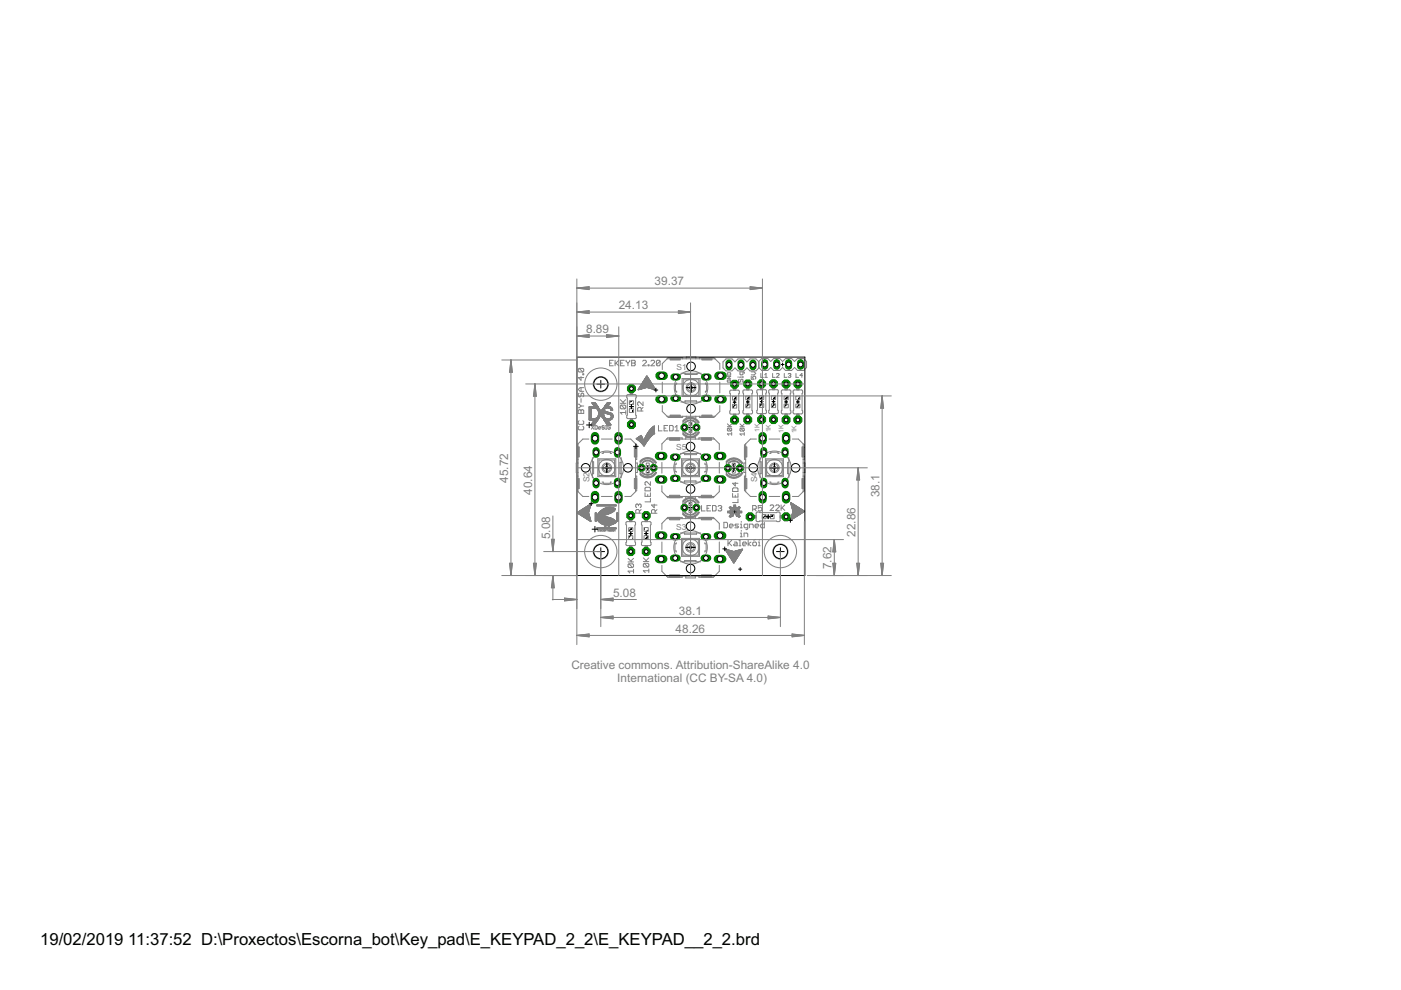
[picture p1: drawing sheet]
<svg xmlns="http://www.w3.org/2000/svg" width="297mm" height="210mm" viewBox="0 0 297 210" stroke-linecap="round" stroke-linejoin="round" font-family="sans-serif">
<defs><g id="words">
<g font-size="4">
<text x="8.5" y="200.4">19/02/2019</text>
<text x="27.2" y="200.4">11:37:52 D:\Proxectos\Escorna_bot\Key_pad\E_KEYPAD_2_2\E_KEYPAD__2_2.brd</text>
</g>
<g font-size="2.8" fill="#808080">
<text x="131.2" y="65.6">24.13</text>
<text x="138.8" y="60.5">39.37</text>
<text x="124.3" y="70.7">8.89</text>
<text x="107.8" y="102.4" transform="rotate(-90 107.8 102.4)">45.72</text>
<text x="112.8" y="104.9" transform="rotate(-90 112.8 104.9)">40.64</text>
<text x="186.5" y="105.5" transform="rotate(-90 186.5 105.5)">38.1</text>
<text x="181.4" y="113.8" transform="rotate(-90 181.4 113.8)">22.86</text>
<text x="116.6" y="114.3" transform="rotate(-90 116.6 114.3)">5.08</text>
<text x="176.3" y="120.7" transform="rotate(-90 176.3 120.7)">7.62</text>
<text x="130" y="126.5">5.08</text>
<text x="143.9" y="130.3">38.1</text>
<text x="143.2" y="134.1">48.26</text>
<text x="121.1" y="141.9">Creative commons. Attribution-ShareAlike 4.0</text>
<text x="130.9" y="144.6">International (CC BY-SA 4.0)</text>
</g>
<g font-size="2" fill="#808080">
<text x="143.5" y="78.5">S1</text>
<text x="143.4" y="95.5">S5</text>
<text x="125" y="102.2" transform="rotate(-90 125 102.2)">S2</text>
<text x="160.5" y="102.2" transform="rotate(-90 160.5 102.2)">S4</text>
<text x="143.4" y="112.4">S3</text>
</g>
<g font-size="1.6" fill="#808080">
<text x="161" y="91.6" transform="rotate(-90 161 91.6)">1K</text>
<text x="163.4" y="91.7" transform="rotate(-90 163.4 91.7)">1K</text>
<text x="166.1" y="91.7" transform="rotate(-90 166.1 91.7)">1K</text>
<text x="168.9" y="91.9" transform="rotate(-90 168.9 91.9)">1K</text>
</g>
</g></defs>
<g fill="#808080" stroke="#808080" stroke-width=".21">
<path d="M155.3 85.7h.9v.8h-.9z" fill-rule="evenodd"/>
<path d="M155.3 84.1h.9v.7h-.9z" fill-rule="evenodd"/>
<path d="M133.5 86.7h.8v.7h-.8z" fill-rule="evenodd"/>
<path d="M133.5 85h.8v.7h-.8z" fill-rule="evenodd"/>
<path d="M133.3 113.6h.9v.8h-.9z" fill-rule="evenodd"/>
<path d="M133.3 111.9h.9v.8h-.9z" fill-rule="evenodd"/>
<path d="M136.6 111.9h.8v.7h-.8z" fill-rule="evenodd"/>
<path d="M136.6 113.6h.8v.7h-.8z" fill-rule="evenodd"/>
<path d="M163.3 109.1h.8v.9h-.8z" fill-rule="evenodd"/>
<path d="M161.6 109.1h.8v.9h-.8z" fill-rule="evenodd"/>
<path d="M158.1 85.7h.9v.7h-.9z" fill-rule="evenodd"/>
<path d="M158.1 84h.9v.7h-.9z" fill-rule="evenodd"/>
<path d="M163.6 83.9h.8v.8h-.8z" fill-rule="evenodd"/>
<path d="M163.6 85.6h.8v.8h-.8z" fill-rule="evenodd"/>
<path d="M166.3 84h.8v.7h-.8z" fill-rule="evenodd"/>
<path d="M166.3 85.7h.8v.7h-.8z" fill-rule="evenodd"/>
<path d="M168.7 84h.9v.7h-.9z" fill-rule="evenodd"/>
<path d="M168.7 85.7h.9v.7h-.9z" fill-rule="evenodd"/>
<path d="M161.1 83.9h.8v.8h-.8z" fill-rule="evenodd"/>
<path d="M161.1 85.6h.8v.8h-.8z" fill-rule="evenodd"/>
<path d="M146.1 91.1h.6v.6h-.6z" fill-rule="evenodd"/>
<path d="M146.1 89.6h.6v.6h-.6z" fill-rule="evenodd"/>
<path d="M137 99.7h.6v.6h-.6z" fill-rule="evenodd"/>
<path d="M137 98.2h.6v.6h-.6z" fill-rule="evenodd"/>
<path d="M146.1 108.1h.6v.6h-.6z" fill-rule="evenodd"/>
<path d="M146.1 106.6h.6v.5h-.6z" fill-rule="evenodd"/>
<path d="M155.3 99.7h.6v.6h-.6z" fill-rule="evenodd"/>
<path d="M155.3 98.2h.6v.6h-.6z" fill-rule="evenodd"/>
<path d="M146.2 82a.33 .33 0 0 1 .6 0 .33 .33 0 0 1-.2 .5 .33 .33 0 0 1-.4-.3l.2-.1a.17 .17 0 0 1 .2 0 .17 .17 0 0 1 0 .2 .17 .17 0 0 1-.2 0l-.2-.1z" fill-rule="evenodd"/>
<path d="M128.4 99a.33 .33 0 0 1 .5 0 .33 .33 0 0 1-.1 .5 .33 .33 0 0 1-.5-.3l.4-.2 .1 .2-.2 .1-.3-.1z" fill-rule="evenodd"/>
<path d="M146.1 115.9a.33 .33 0 0 1 .6-.1 .33 .33 0 0 1-.2 .6 .33 .33 0 0 1-.4-.3l.3-.2 .2 .2-.3 .1-.2-.1z" fill-rule="evenodd"/>
<path d="M146.1 99a.33 .33 0 0 1 .6 0 .33 .33 0 0 1-.2 .5 .33 .33 0 0 1-.4-.3l.2-.2a.18 .18 0 0 1 .3 .1 .18 .18 0 0 1-.1 .2 .18 .18 0 0 1-.2 0l-.2-.1z" fill-rule="evenodd"/>
<path d="M163.9 99a.33 .33 0 0 1 .5 0 .33 .33 0 0 1-.1 .5 .33 .33 0 0 1-.4-.3l.3-.2 .2 .2-.3 .1-.2-.1z" fill-rule="evenodd"/>
<path d="M145.1 91.6l.1-.1 .5 .4 .7 .2v.1l-.8-.1z" fill-rule="evenodd"/>
<path d="M146.4 92.1l.6-.2 .6-.4 .1 .1-.9 .6h-.4z" fill-rule="evenodd"/>
<path d="M145.1 89.7l.6-.5 .7-.2v.2l-.6 .1-.6 .5z" fill-rule="evenodd"/>
<path d="M146.4 89l.7 .2 .6 .5-.2 .1-.5-.5-.6-.1z" fill-rule="evenodd"/>
<path d="M144.7 92l.2-.1 .8 .5 .7 .1v.3l-.9-.2z" fill-rule="evenodd"/>
<path d="M146.4 92.5l1-.2 .7-.8 .2 .2-.3 .4-.7 .5-.9 .2z" fill-rule="evenodd"/>
<path d="M144.9 89.1l.6-.4 .9-.2v.3l-1 .2-.5 .4-.2-.1z" fill-rule="evenodd"/>
<path d="M146.4 88.5l.6 .1 .6 .3 .7 .7-.3 .1-.7-.7-.9-.2z" fill-rule="evenodd"/>
<path d="M136 100.1l.1-.1 .6 .5 .6 .1v.2l-.7-.2z" fill-rule="evenodd"/>
<path d="M137.3 100.6l.7-.1 .5-.4h.1l-.8 .6-.5 .1z" fill-rule="evenodd"/>
<path d="M136.1 98.1l.5-.4 .7-.1v.1l-.6 .2-.5 .4z" fill-rule="evenodd"/>
<path d="M137.3 97.6l.7 .1 .6 .5-.1 .1-.6-.4-.6-.2z" fill-rule="evenodd"/>
<path d="M135.7 100.6l.1-.2 .9 .6 .6 .1v.2l-.9-.2z" fill-rule="evenodd"/>
<path d="M137.3 101.1l.7-.1 .6-.4 .4-.5 .2 .1-.9 .9-1 .2z" fill-rule="evenodd"/>
<path d="M135.8 97.6l.6-.4 .9-.2v.3l-.6 .1-.8 .5-.2-.1z" fill-rule="evenodd"/>
<path d="M137.3 97l.9 .2 .7 .4 .3 .5-.2 .1-.7-.7-1-.2z" fill-rule="evenodd"/>
<path d="M145.1 108.6l.1-.1a1.37 1.37 0 0 0 1.2 .6v.1h-.5z" fill-rule="evenodd"/>
<path d="M146.4 109.1l.6-.2 .5-.4 .2 .1-.9 .6h-.4z" fill-rule="evenodd"/>
<path d="M145.2 106.5l.5-.3 .7-.2v.2l-.6 .1-.6 .4z" fill-rule="evenodd"/>
<path d="M146.4 106l.7 .2 .5 .4-.1 .1-.5-.4-.6-.1z" fill-rule="evenodd"/>
<path d="M144.7 109l.2-.2 .5 .5 1 .2v.3l-.9-.2z" fill-rule="evenodd"/>
<path d="M146.4 109.5l1-.2 .7-.8 .2 .1-1 1-.9 .2z" fill-rule="evenodd"/>
<path d="M144.9 106.1l.6-.4 .9-.2v.2l-.7 .1-.8 .6-.2-.2z" fill-rule="evenodd"/>
<path d="M146.4 105.5l1.2 .4 .7 .7-.3 .1-.7-.7-.9-.3z" fill-rule="evenodd"/>
<path d="M154.3 100.2l.1-.1 .5 .4 .7 .2v.2l-.7-.2z" fill-rule="evenodd"/>
<path d="M155.6 100.7l.6-.2 .5-.4 .2 .1-.9 .6-.4 .1z" fill-rule="evenodd"/>
<path d="M154.4 98.1l.5-.3 .7-.1v.1l-.6 .2-.5 .4-.2-.1z" fill-rule="evenodd"/>
<path d="M155.6 97.7l.7 .1 .5 .5-.1 .1-.5-.4-.6-.2z" fill-rule="evenodd"/>
<path d="M153.9 100.6l.2-.1 .8 .5 .7 .2v.2l-.9-.2z" fill-rule="evenodd"/>
<path d="M155.6 101.2l1-.3 .7-.7 .2 .1-.3 .5-.7 .4-.9 .2z" fill-rule="evenodd"/>
<path d="M153.9 97.9l.8-.6 .9-.2v.2l-1 .3-.5 .4z" fill-rule="evenodd"/>
<path d="M155.6 97.1l.5 .1 .7 .3 .7 .7-.3 .1-.7-.7-.9-.3z" fill-rule="evenodd"/>
</g>
<g fill="none" stroke="#808080" stroke-width=".21">
<path d="M122.8 78.1l-.2 .2v.4l.2 .2h.8M122.8 78.1h.8l.2 .2v.4l-.2 .2M122.8 78.1l.8 .8M123.2 79.8v.8l-.6-.5h1.2M123.6 79.3h.2v.2h-.2zM129.2 77h.4M130 76.4h-.8v1.2h.8M130.4 76.4v1.2M130.6 77l.6 .6M131.2 76.4l-.8 .8M131.6 77h.4M132.4 76.4h-.8v1.2h.8"/>
<path d="M132.7 76.4v.2l.4 .4M133.1 77v.6M133.5 76.4l-.4 .6M133.9 76.4h.6l.2 .2-.2 .4 .2 .4-.2 .2h-.6zM133.9 77h.6M136.2 76.6l.2-.2h.4l.2 .2v.2l-.8 .8h.8M137.4 77.4h.2v.2h-.2zM138 76.6l.2-.2h.4l.2 .2v.2l-.8 .8h.8M140 76.6l-.2-.2h-.4l-.2 .2v.8M140 76.6v.8l-.2 .2h-.4l-.2-.2M140 76.6l-.8 .8M141.4 76.1h10.2"/>
<path d="M144.4 79.1h4.3M144.7 76.1v-.3h-3l-1.3 1.3v1.3M145.2 79.1v.3h2.6v-.3M145.5 76.1v-.4h2v.4M148.3 76.1v-.3h3l1.3 1.3v1.3M153.3 76.7l.6-.6h1.3l.6 .6 .7-.6h1.2l.7 .6 .6-.6h1.3l.6 .6v1.3l-.6 .6h-1.3l-.6-.6-.7 .6h-1.2l-.7-.6-.6 .6h-1.3l-.6-.6zM154.2 79.8h.7l-.7 .5h.7M154.3 79h.5l.1 .5h-.7zM156.4 79.9h.2M157.5 78.8v.5l-.1 .2-.5-.2v-.5h.8l.1 .4M157.5 79.8v.3M157.5 79.9h-.6v.2"/>
<path d="M159.3 79.8v.6h.5l-.2-.3 .2-.3 .4 .1-.1 .5M159.3 78.8h.6l.3 .4-.3 .3h-.6M161.3 79.2v.8h.6M161.5 76h1.3l.6 .6 .6-.6h1.3l.6 .6 .7-.6h1.2l.7 .6 .6-.6h1.3l.6 .6v1.3l-.6 .6h-1.3l-.6-.6-.7 .6h-1.2l-.7-.6-.6 .6h-1.3l-.6-.6-.6 .6h-1.3l-.6-.6v-1.3zM162.1 79.5l.3-.3v.8M163.8 79.2v.8h.6M164.6 79.3l.2-.1 .4 .1-.6 .7h.6M166.3 79.2v.8h.5M167.1 79.3l.4-.1 .2 .1-.2 .3M167.4 79.6h.1M167.5 79.6l.2 .1-.2 .3-.4-.1M168.8 79.2v.8h.5"/>
<path d="M170.2 79.6h-.6l.4-.4v.8M122.6 98.2h-.4v2h.4M122.6 94.1v10.1M122.6 87.1l.2-.2 .4 .2 .4-.2 .2 .2v.6h-1.2zM122.6 85.7l.6 .4M122.8 90.4l-.2 .2v.4l.2 .1h.8l.2-.1v-.4l-.2-.2M122.8 83.4l-.2 .1v.4l.2 .2 .4-.2v-.4l.2-.1 .4 .1v.4l-.2 .2M122.8 89.2l-.2 .2v.4l.2 .2h.8l.2-.2v-.4l-.2-.2M123.2 82.2v.8M123.2 84.5v.8M123.2 87.1v.6M123.2 86.1l-.6 .4"/>
<path d="M123.2 86.1h.6M123.8 82.2h-.8l-.4 .4 .4 .4h.8M124.8 93.1h-1.2l-1.3 1.3v3h.3M125.4 90.3l.5 .7M125.6 97.9h.3v2.5h-.3M125.6 97v4.3M125.9 90.3l-.5 .7M126.2 90.3l.4 .1-.1 .6h-.3zM126.7 97.3h3.9v3.8h-3.9zM126.9 90.7h.5l-.1-.2-.4 .1v.3l.4 .1M127 97.5h3.3v3.3h-3.3zM127.5 93.1h2.3"/>
<path d="M127.6 96.1h.3v-.2h1.5v.2h.3M128.1 90.4l-.1-.1-.4 .1 .2 .2 .3 .1-.1 .3-.4-.1M128.4 91h.2M128.4 90.3h.2M128.5 90.3v.7M129.4 90.4l-.1-.1-.4 .1 .1 .6 .4-.1v-.3h-.3M131.5 84.7l.8 .8M131.5 85.5h1.2M131.7 85.9l-.2 .2v.4l.2 .2h.8M131.7 85.9h.8l.2 .2v.4l-.2 .2M131.7 98h-.3v2.4h.3M131.7 97v4.3"/>
<path d="M131.7 85.9l.8 .8M132.5 93.1h1.2l1.3 1.3v3h-.3M132.7 87.5h-1.2l.4 .3M132.7 87.1v.7M132.7 84.7l-.6 .6M132.9 83.8l1.7-.1 .3 .1-.1 .6v3.6l.1 .6-.2 .1-1.6 .1-.2-.2 .1-.6zM134.7 94.1v10.1M134.7 98.2h.4v2h-.4M136 87.1v-.5l-.2-.2h-.4l-.2 .2v.5h1.1M136.3 85.2v.8l-.7-.8-.4 .2v.4l.2 .2M136.3 86.4l-.3 .4M139.6 90.2v1.2h.8"/>
<path d="M140.3 98v2.3M140.4 81v2.3M140.4 86v1.2l1.3 1.3h3v-.2M140.8 90.8h.4M141.3 93.1h10.2M141.3 93.1l-1 1v1.3M141.3 93.1l.3-.3h3v.3M141.4 88.3h10.2M141.6 90.2h-.8v1.2h.8M142 90.2h.5l.2 .2v.8l-.2 .2h-.5zM143.1 90.6l.4-.4v1.2M143.1 91.4h.8"/>
<path d="M143.4 98.2v.2h-.3v1.5h.3v.3M143.5 81.2v.2h-.3v1.6h.3v.2M144.3 96.1h4.3M144.4 85.2h4.3M144.5 97.3h3.8v3.8h-3.8zM144.6 80.3h3.8v3.8h-3.8zM144.8 97.5h3.3v3.3h-3.3zM144.9 80.5h3.3v3.3h-3.3zM145.1 96.1v.3h2.6v-.3M145.2 85.2v-.2h2.5v.2M145.4 93.1v-.4h2v.4M145.5 88.3v.3h2v-.3"/>
<path d="M148.2 93.1v-.3h3l.3 .3M149.5 98.2v.2h.2v1.5h-.2v.3M149.6 81.2v.2h.2v1.6h-.2v.2M151.5 93.1l1 1v1.3M152.5 98v2.3M152.6 81v2.3M152.6 86v1.2l-1.3 1.3h-3v-.2M154.2 90.5h.9M154.2 89.9l.6 .6M154.3 80.5v.5l.6-.1-.1-.4h-.2v.3M154.4 90.8l-.2 .1 .2 .5h.6M154.4 90.8h.6l.1 .1-.1 .5"/>
<path d="M154.4 90.8l.6 .6M154.8 82.8l1.7-.1 .2 .2-.1 4.1 .2 .5-.2 .3h-1.6l-.3-.1zM155.1 92h-.9l.3 .3M155.1 91.7v.6M155.1 89.9l-.4 .4M156.7 80.4l-.1 .2 .1 .4 .3-.1v-.3l.2-.2 .3 .2-.1 .4M156.9 90.5h.9M156.9 89.9l.6 .6M157 90.8l-.1 .2 .1 .4h.6M157 90.8h.6l.2 .2-.2 .4M157 90.8l.6 .6M157.6 82.7h1.7l.2 .1-.1 4.2 .2 .5-.2 .2-1.6 .1-.3-.2z"/>
<path d="M157.8 91.7v.6M157.8 92h-.9l.3 .3M157.8 89.9l-.5 .4M158.1 98.2h-.4v2h.4M158.1 94.1v10.1M160.4 93.1h-1.3l-1.3 1.3v3h.3M160.5 82.7l1.8-.1 .2 .2-.1 4.1 .1 .5-.2 .3h-1.7l-.1-.2zM161.1 97.9h.3v2.5h-.3M161.1 97v4.3M162.1 80h.6M162.3 97.3h3.8v3.8h-3.8zM162.5 97.5h3.3v3.3h-3.3z"/>
<path d="M163 93.1h2.3M163.1 82.7l1.8-.1 .1 .2-.1 4.1 .1 .5-.1 .3h-1.7l-.2-.2zM163.2 96.1h.2v-.2h1.6v.2h.2M165.7 82.7h1.7l.3 .1-.1 4.2 .1 .5-.2 .2-1.6 .1-.2-.2zM167.2 98h-.2v2.4h.2M167.2 97v4.3M168 93.1h1.3l1.2 1.3v3h-.2M168.2 82.7h1.7l.3 .1-.1 4.2 .1 .5-.2 .2-1.6 .1-.2-.2zM170.3 98.2h.4v2h-.4M170.3 94.1v10.1M122.6 100.9h-.3v3.1l1.3 1.3h1.2M126.8 112.4h.1"/>
<path d="M127.1 112.2h-.3v.4h.3M127.4 112.3l-.2 .1 .2 .1-.2 .1M127.5 105.3h2.3M127.6 102.2h.3v.3h1.5v-.3h.3M127.8 112.3l-.2 .1v.1l.2 .1M128 112.4l.2-.1v.2l-.2 .1zM128.4 112.3v.3M128.6 112.3l-.2 .2M128.7 112.6v-.3l.3 .1v.2M129.2 112.3l.2 .1v.2h-.2v-.1h.2M129.5 112.2l.3 .1-.1 .3h-.2zM129.5 112.4h.2"/>
<path d="M129.9 112.4l.2-.1 .1 .2-.2 .1zM130.3 112.3h.1M130.4 112.3v.3M132.8 110.7l1.7-.1 .2 .2-.1 4.1 .1 .5-.1 .3h-1.6l-.3-.2zM133.2 119.1h1.1M133.2 118.4l.7 .7M133.3 119.5l-.1 .2v.4l.1 .2h.8M133.3 119.5h.8l.2 .2v.4l-.2 .2M133.3 119.5l.8 .8M134.3 118.4l-.6 .6M134.7 100.9h.3v3.1l-1.3 1.3h-1.2M135.4 107.1l-.2-.2-.4 .2v.3l.2 .2"/>
<path d="M135.4 107.1l.2-.2 .3 .2v.3l-.2 .2M135.4 107.1v.2M135.6 108.8v-.6l-.2-.2h-.4l-.2 .2v.6h1.1M135.9 108l-.3 .4M136.1 110.7l1.7-.1 .2 .2-.1 4.1 .1 .5-.1 .3h-1.7l-.2-.2zM136.4 119.1h1.2M136.4 118.3l.8 .8M136.6 119.4h.8l.2 .3v.3l-.2 .2M136.6 119.4l-.2 .3v.3l.2 .2h.8M136.6 119.4l.8 .8M136.8 104.5v.7h1.1v-.7M136.9 103.3h.8l.2 .2v.6h-1.1v-.6z"/>
<path d="M137.3 104.9v.3M137.6 118.3l-.6 .6M137.9 102.1v.8l-.8-.8-.3 .2v.4l.1 .2M137.9 105.6v.8h-1.1M138.7 106.9v.8l-.6-.6h1.2M138.9 108.8v-.6l-.2-.1h-.4l-.2 .1v.6h1.2M139.3 108.1l-.4 .3M140.3 103v1.2l1 1.1M140.3 114.9v2.3M140.3 119.9v1.2l1 1.1M141.3 105.3l.3 .2h3v-.2M141.3 105.3h10.2"/>
<path d="M141.3 110h10.2M141.3 110l-1 1v1.2M141.3 110l.3-.3h3v.3M143.4 115v.3h-.3v1.5h.3v.3M144.3 113h4.3M144.3 102.2h4.3M144.3 119.1h4.3M144.5 114.2h3.8v3.8h-3.8zM144.8 114.4h3.3v3.3h-3.3zM145.1 113v.3h2.6v-.3M145.1 102.2v-.2h2.5v.2M145.1 119.1v-.2h2.5v.2"/>
<path d="M145.4 105.3v.3h2v-.3M145.4 110v-.4h2v.4M148.2 110v-.3h3l1.3 1.3v1.2M148.7 107.2v1.1h.8M149.5 115v.3h.2v1.5h-.2v.3M149.9 107.8h.4M150.7 107.2h-.8v1.1h.8M151.1 107.2h.5l.2 .2v.7l-.2 .2h-.5zM152.3 107.4l.1-.2h.4l.2 .2-.2 .4M152.5 103v1.2l-1.3 1.3h-3v-.2M152.5 114.9v2.3M152.5 119.9v1.2l-1.3 1.3h-3v-.2"/>
<path d="M152.6 107.8h.2M152.8 107.8l.2 .1-.2 .4h-.4l-.1-.2M153.5 110.7h.6l.1 .2v.8l-.1 .2h-.6zM154.3 108.7h1M154.3 108.6h1M154.3 108.4h1M154.3 114.6v1.1M154.5 115.1l.6 .6M154.6 109.5h.6M154.6 107.6h.6M154.6 111.5h.8l-.2-.4h-.4l-.2 .2v.4l.2 .2h.4M154.7 109.4h.7"/>
<path d="M154.7 107.7h2.2M154.7 109.6h.3M154.7 107.5h.3M154.8 109.3h.7M154.8 108.8h.6M154.8 108.3h.6M154.8 107.8h2M154.8 108.9h.7M154.8 108.2h.7M154.8 108.2v.1l-.5 .1v.3l.5 .1v.1M154.8 108.9l.1 .2-.3 .4 .3 .2 .3-.3 .2 .1M154.9 107.4l.3 .3 .4-.2v-.4h.4v.4l.3 .2 .4-.3"/>
<path d="M154.9 107.4l-.3 .2 .3 .4-.1 .2M154.9 109.1h.6M154.9 109h.7M154.9 108.1h1.8M154.9 107.4h.1M154.9 108h1.8M155.1 114.6l-.8 .7M155.3 108.5v.2M155.3 108.7l.3 .3-.2 .5M155.3 108.4v.1M155.3 108.4a.47 .47 0 0 1 .5-.3 .47 .47 0 0 1 .4 .3M155.3 103.6l.2-.2h.8l.2 .2v.6h-1.2z"/>
<path d="M155.3 104.6v.8h1.2v-.8M155.4 109.5h.1M155.4 107.6h.8M155.6 107.5h.4M155.6 107.4h.4M155.6 107.3h.4M155.6 107.1h.4M155.7 114.9h.4l.2 .2v.6h-.6l-.2-.2 .2-.2h.6M155.9 102.3v.7l-.6-.5h1.2M155.9 105v.4M156 109h.7M156 109.1h.7"/>
<path d="M156.1 109.3h.7M156.1 108.9h.6M156.1 108.2h.6M156.1 109.4h.8M156.2 109.5h.1M156.2 108.8h.6M156.2 108.3h.6M156.2 108.4l.1 .1M156.2 108.6l-.2 .4 .2 .5M156.2 108.7h1.1M156.2 108.4h1.1M156.3 108.5l-.1 .1"/>
<path d="M156.3 108.6h1M156.4 107.6h.5M156.4 109.5h.5M156.5 105.8v.8h-1.2M156.5 109.6h.3M156.5 107.5h.3M156.6 111.1h-.6l-.2 .2 .2 .2h.4l.2 .2-.2 .2h-.6M156.7 114.6h.2v1.1M156.7 115.7h.4M156.7 107.4l.3 .2-.3 .4v.2M156.7 107.4h.1M156.7 108.9v.2l.3 .4-.3 .2-.4-.3-.1 .1"/>
<path d="M156.7 108.2l.1 .1 .5 .1v.3l-.5 .1-.1 .1M157 111.9h.4M157 111.1h.2v.8M157 113h.2v.8M157 113.8h.4M157.2 110.6v.1M157.2 112.5v.1M157.5 115.3h.7l-.1-.4h-.5l-.1 .2v.4l.1 .2h.5M157.8 113.8v-.8h.5l.2 .2v.6M158.1 100.9h-.3v3.1l1.3 1.3h1.3M158.5 111.9h-.6l-.1-.2v-.4l.1-.2h.6v1l-.4 .2M158.6 114.6v1.1"/>
<path d="M158.9 111.9v-.8h.6l.2 .2v.6M159.2 114.9l-.6 .4 .6 .4M159.6 107.9h.5l.2-.1v-.4l-.2-.2h-.5v1.1M159.6 115.1l.2-.2h.4l.2 .2v.4l-.2 .2h-.4l-.2-.2zM160 107.9l.3 .4M160.1 111.5h.8l-.2-.4h-.4l-.2 .2v.4l.2 .2h.4M160.2 114.4l-.4 .2M160.4 108.6h4.8l.2 .2v1.6l-.3 .2-.5-.1-4.1 .1-.2-.3zM160.8 114.9h.2v.8M160.8 115.7h.4M161 114.4v.2M161.5 107.2h-.7v.6l.3-.2 .4 .2v.3l-.2 .2h-.3l-.2-.2"/>
<path d="M162.1 110.7v1.2h-.6l-.2-.2v-.4l.2-.2h.6M163 105.3h2.3M163.2 102.2h.2v.3h1.6v-.3h.2M163.3 107.3l.2-.2h.4l.1 .2v.1l-.7 .8h.7M164.4 107.3l.2-.2h.4l.2 .2v.1l-.8 .8h.8M165.6 107.1v1.1M165.8 107.7l.6 .5M166.4 107.1l-.8 .7M170.3 100.9h.2v3.1l-1.2 1.3h-1.3M134.3 121.1h-1.1l.3 .4M134.3 120.7v.8M137.6 121h-1.2l.4 .4"/>
<path d="M137.6 120.6v.8M141.3 122.2h10.2M141.3 122.2l.3 .2h3v-.2M145.4 122.2v.3h2v-.3"/>
<circle cx="127.4" cy="81.4" r="3.4"/>
<circle cx="127.4" cy="81.4" r="1.61"/>
<circle cx="128.7" cy="99.2" r="3.6"/>
<circle cx="128.7" cy="99.2" r="1.78"/>
<circle cx="128.7" cy="99.2" r="1.02"/>
<circle cx="128.7" cy="99.2" r=".76"/>
<circle cx="146.4" cy="99.2" r="3.6"/>
<circle cx="146.4" cy="99.2" r="1.78"/>
<circle cx="146.4" cy="99.2" r="1.02"/>
<circle cx="146.4" cy="99.2" r=".76"/>
<circle cx="146.5" cy="82.2" r="3.6"/>
<circle cx="146.5" cy="82.2" r="1.78"/>
<circle cx="146.5" cy="82.2" r="1.02"/>
<circle cx="146.5" cy="82.2" r=".76"/>
<circle cx="164.2" cy="99.2" r="3.6"/>
<circle cx="164.2" cy="99.2" r="1.78"/>
<circle cx="164.2" cy="99.2" r="1.02"/>
<circle cx="164.2" cy="99.2" r=".76"/>
<circle cx="127.4" cy="116.9" r="3.4"/>
<circle cx="127.4" cy="116.9" r="1.61"/>
<circle cx="146.4" cy="116.1" r="3.6"/>
<circle cx="146.4" cy="116.1" r="1.78"/>
<circle cx="146.4" cy="116.1" r="1.02"/>
<circle cx="146.4" cy="116.1" r=".76"/>
<circle cx="165.5" cy="116.9" r="3.4"/>
<circle cx="165.5" cy="116.9" r="1.61"/>
</g>
<g fill="#808080" stroke="#808080" stroke-width=".21">
<path d="M126.5 112.1h4.2z"/>
<path d="M126.5 112l4.2 .1z"/>
<path d="M126.5 112h4.2z"/>
<path d="M126.5 111.9l4.2 .1z"/>
<path d="M129 111.7l.1 .1z"/>
<path d="M128.3 111.7h.1z"/>
<path d="M128.9 111.7h.3z"/>
<path d="M128.2 111.6l.3 .1z"/>
<path d="M128.9 111.6l.3 .1z"/>
<path d="M128.2 111.6h.3z"/>
<path d="M128.9 111.6h.3z"/>
<path d="M128.3 111.5l.2 .1z"/>
<path d="M128.9 111.5l.3 .1z"/>
<path d="M128.3 111.5h.1z"/>
<path d="M128.4 111.3l1 .1z"/>
<path d="M128.1 111.3h1.4z"/>
<path d="M128 111.3h1.7z"/>
<path d="M127.9 111.2l1.9 .1z"/>
<path d="M127.8 111.2h2.1z"/>
<path d="M127.7 111.1l2.3 .1z"/>
<path d="M127.6 111.1h2.5z"/>
<path d="M127.6 111l2.6 .1z"/>
<path d="M127.5 111h2.8z"/>
<path d="M127.4 111h2.9z"/>
<path d="M127.3 110.9l3.1 .1z"/>
<path d="M127.3 110.9h3.2z"/>
<path d="M127.2 110.8l3.4 .1z"/>
<path d="M127.2 110.8h3.4z"/>
<path d="M127.1 110.7l3.5 .1z"/>
<path d="M127 110.7h3.6z"/>
<path d="M127 110.6l3.6 .1z"/>
<path d="M127 110.6h3.6z"/>
<path d="M126.2 110.5l.2 .1z"/>
<path d="M126.9 110.5l3.7 .1z"/>
<path d="M130.8 110.5l.2 .1z"/>
<path d="M126.2 110.5h.2z"/>
<path d="M126.9 110.5h3.6z"/>
<path d="M130.8 110.5h.2z"/>
<path d="M126.2 110.4l.2 .1z"/>
<path d="M126.8 110.4l3.7 .1z"/>
<path d="M130.8 110.4l.2 .1z"/>
<path d="M126.2 110.4h.2z"/>
<path d="M126.8 110.4h3.6z"/>
<path d="M130.8 110.4h.2z"/>
<path d="M126.7 110.4h3.7z"/>
<path d="M126.2 110.3l.2 .1z"/>
<path d="M126.7 110.3l3.7 .1z"/>
<path d="M130.8 110.3l.2 .1z"/>
<path d="M126.2 110.3h.2z"/>
<path d="M126.7 110.3h3.6z"/>
<path d="M130.8 110.3h.2z"/>
<path d="M126.2 110.2l.2 .1z"/>
<path d="M126.7 110.2l3.6 .1z"/>
<path d="M130.8 110.2l.2 .1z"/>
<path d="M126.2 110.2h.2z"/>
<path d="M126.7 110.2h3.6z"/>
<path d="M130.8 110.2h.2z"/>
<path d="M126.7 110.2h3.5z"/>
<path d="M126.2 110.1l.2 .1z"/>
<path d="M126.7 110.1l3.4 .1z"/>
<path d="M130.8 110.1l.2 .1z"/>
<path d="M126.2 110.1h.2z"/>
<path d="M126.6 110.1h3.4z"/>
<path d="M130.8 110.1h.2z"/>
<path d="M126.2 110l.2 .1z"/>
<path d="M126.6 110l3.4 .1z"/>
<path d="M130.8 110l.2 .1z"/>
<path d="M126.2 110h.2z"/>
<path d="M126.6 110h3.3z"/>
<path d="M130.8 110h.2z"/>
<path d="M126.2 109.9l.2 .1z"/>
<path d="M126.6 109.9l3.2 .1z"/>
<path d="M130.8 109.9l.2 .1z"/>
<path d="M126.2 109.9h.2z"/>
<path d="M126.6 109.9h3.2z"/>
<path d="M130.8 109.9h.2z"/>
<path d="M126.6 109.9h3.1z"/>
<path d="M126.2 109.8l.2 .1z"/>
<path d="M126.6 109.8l2.9 .1z"/>
<path d="M130.8 109.8l.2 .1z"/>
<path d="M126.2 109.8h.2z"/>
<path d="M126.6 109.8h2.9z"/>
<path d="M130.8 109.8h.2z"/>
<path d="M126.2 109.7l.2 .1z"/>
<path d="M126.6 109.7l2.7 .1z"/>
<path d="M130.8 109.7l.2 .1z"/>
<path d="M126.2 109.7h.2z"/>
<path d="M126.6 109.7h2.6z"/>
<path d="M130.8 109.7h.2z"/>
<path d="M126.2 109.6l.2 .1z"/>
<path d="M126.6 109.6l2.4 .1z"/>
<path d="M130.8 109.6l.2 .1z"/>
<path d="M126.2 109.6h.2z"/>
<path d="M126.6 109.6h2.2z"/>
<path d="M130.8 109.6h.2z"/>
<path d="M126.6 109.6h2z"/>
<path d="M126.2 109.5l.2 .1z"/>
<path d="M126.6 109.5l1.7 .1z"/>
<path d="M130.8 109.5l.2 .1z"/>
<path d="M126.2 109.5h.2z"/>
<path d="M126.6 109.5h1.3z"/>
<path d="M130.8 109.5h.2z"/>
<path d="M126.2 109.4l.2 .1z"/>
<path d="M126.6 109.4l.7 .1z"/>
<path d="M130.8 109.4l.2 .1z"/>
<path d="M126.2 109.4h.2z"/>
<path d="M126.6 109.4h.9z"/>
<path d="M130.8 109.4h.2z"/>
<path d="M126.2 109.3l.2 .1z"/>
<path d="M126.6 109.3l1 .1z"/>
<path d="M130.8 109.3l.2 .1z"/>
<path d="M126.2 109.3h.2z"/>
<path d="M126.6 109.3h1.2z"/>
<path d="M130.8 109.3h.2z"/>
<path d="M126.7 109.3h1.3z"/>
<path d="M126.2 109.2l.2 .1z"/>
<path d="M126.7 109.2l1.4 .1z"/>
<path d="M130.8 109.2l.2 .1z"/>
<path d="M126.2 109.2h.2z"/>
<path d="M126.7 109.2h1.7z"/>
<path d="M130.8 109.2h.2z"/>
<path d="M126.2 109.1l.2 .1z"/>
<path d="M126.7 109.1l1.8 .1z"/>
<path d="M130.8 109.1l.2 .1z"/>
<path d="M126.2 109.1h.2z"/>
<path d="M126.7 109.1h2z"/>
<path d="M130.8 109.1h.2z"/>
<path d="M126.7 109.1h2.1z"/>
<path d="M126.2 109l.2 .1z"/>
<path d="M126.7 109l2.2 .1z"/>
<path d="M130.8 109l.2 .1z"/>
<path d="M126.2 109h.2z"/>
<path d="M126.7 109h2.3z"/>
<path d="M130.8 109h.2z"/>
<path d="M126.2 108.9l.2 .1z"/>
<path d="M126.8 108.9l2.3 .1z"/>
<path d="M130.8 108.9l.2 .1z"/>
<path d="M126.2 108.9h.2z"/>
<path d="M126.8 108.9h2.4z"/>
<path d="M130.8 108.9h.2z"/>
<path d="M126.2 108.8l.2 .1z"/>
<path d="M126.8 108.8l2.6 .1z"/>
<path d="M130.8 108.8l.2 .1z"/>
<path d="M126.2 108.8h.2z"/>
<path d="M126.8 108.8h2.7z"/>
<path d="M130.8 108.8h.2z"/>
<path d="M126.9 108.8h2.6z"/>
<path d="M126.2 108.7l.2 .1z"/>
<path d="M126.9 108.7l2.7 .1z"/>
<path d="M130.8 108.7l.2 .1z"/>
<path d="M126.2 108.7h.2z"/>
<path d="M127 108.7h2.7z"/>
<path d="M127 108.6l2.8 .1z"/>
<path d="M127 108.6h2.8z"/>
<path d="M127.1 108.5l2.8 .1z"/>
<path d="M127.1 108.5h2.9z"/>
<path d="M127.2 108.5h2.8z"/>
<path d="M127.2 108.4l2.9 .1z"/>
<path d="M127.3 108.4h2.9z"/>
<path d="M127.3 108.3l2.9 .1z"/>
<path d="M127.3 108.3h3z"/>
<path d="M127.4 108.2l2.9 .1z"/>
<path d="M127.5 108.2h2.8z"/>
<path d="M127.6 108.1l2.8 .1z"/>
<path d="M127.6 108.1h2.8z"/>
<path d="M127.7 108l2.7 .1z"/>
<path d="M127.8 108h2.6z"/>
<path d="M127.8 107.9l2.7 .1z"/>
<path d="M127.9 107.9h2.6z"/>
<path d="M128 107.8l2.4 .1z"/>
<path d="M128.1 107.8h2.3z"/>
<path d="M128.2 107.7l2.1 .1z"/>
<path d="M128.4 107.7h1.8z"/>
<path d="M128.4 107.7h1.7z"/>
<path d="M128.6 107.6l1.3 .1z"/>
<path d="M128.8 107.6h1z"/>
<path d="M129 107.5l.5 .1z"/>
<path d="M126.5 107.2l4.2 .1z"/>
<path d="M126.5 107.2h4.2z"/>
<path d="M126.5 107.1l4.2 .1z"/>
<path d="M126.5 107.1h4.2z"/>
<path d="M155.5 82.3h.5v.4h-.5z"/>
<path d="M155.5 87.8h.5v.4h-.5z"/>
<path d="M133.6 83.3h.5v.4h-.5z"/>
<path d="M133.6 88.8h.5v.3h-.5z"/>
<path d="M133.5 110.2h.5v.4h-.5z"/>
<path d="M133.5 115.7h.5v.4h-.5z"/>
<path d="M136.8 115.7h.5v.4h-.5z"/>
<path d="M136.8 110.2h.5v.4h-.5z"/>
<path d="M159.9 109.3h.4v.5h-.4z"/>
<path d="M165.4 109.3h.4v.5h-.4z"/>
<path d="M158.3 82.3h.5v.4h-.5z"/>
<path d="M158.3 87.8h.5v.3h-.5z"/>
<path d="M148.8 75.8h2.2v.5h-2.2z"/>
<path d="M142.1 75.8h2.1v.5h-2.1z"/>
<path d="M148.8 88h2.2v.5h-2.2z"/>
<path d="M142.1 88h2.1v.5h-2.1z"/>
<path d="M122.3 94.7h.5v2.2h-.5z"/>
<path d="M122.3 101.5h.5v2.1h-.5z"/>
<path d="M134.5 94.7h.5v2.2h-.5z"/>
<path d="M134.5 101.5h.5v2.1h-.5z"/>
<path d="M148.7 109.7h2.2v.5h-2.2z"/>
<path d="M142 109.7h2.1v.5h-2.1z"/>
<path d="M148.7 121.9h2.2v.5h-2.2z"/>
<path d="M142 121.9h2.1v.5h-2.1z"/>
<path d="M148.7 92.8h2.2v.5h-2.2z"/>
<path d="M142 92.8h2.1v.5h-2.1z"/>
<path d="M148.7 105h2.2v.5h-2.2z"/>
<path d="M142 105h2.1v.5h-2.1z"/>
<path d="M157.8 94.7h.5v2.2h-.5z"/>
<path d="M157.8 101.5h.5v2.1h-.5z"/>
<path d="M170 94.7h.5v2.2h-.5z"/>
<path d="M170 101.5h.5v2.1h-.5z"/>
<path d="M153.8 116.4v.2z"/>
<path d="M153.8 116.4l.1 .2z"/>
<path d="M153.8 116.5l.1 .2z"/>
<path d="M153.9 116.5v.2z"/>
<path d="M153.9 116.5v.3z"/>
<path d="M153.9 116.5l.1 .3z"/>
<path d="M153.9 116.5l.1 .4z"/>
<path d="M154 116.5v.4z"/>
<path d="M154 116.5l.1 .5z"/>
<path d="M154.1 116.5v.5z"/>
<path d="M154.1 116.5v.6z"/>
<path d="M154.1 116.5l.1 .6z"/>
<path d="M154.1 116.6l.1 .6z"/>
<path d="M154.2 116.5v.7z"/>
<path d="M154.2 116.6l.1 .7z"/>
<path d="M154.3 116.6v.8z"/>
<path d="M154.3 116.6l.1 .8z"/>
<path d="M154.3 116.6l.1 .9z"/>
<path d="M154.4 116.6v.9z"/>
<path d="M154.4 116.6v1z"/>
<path d="M154.4 116.6l.1 1z"/>
<path d="M154.5 116.6v1z"/>
<path d="M154.5 116.6v1.1z"/>
<path d="M154.5 116.6l.1 1.2z"/>
<path d="M154.6 116.6v1.2z"/>
<path d="M154.6 116.7v1.2z"/>
<path d="M154.6 116.7l.1 1.2z"/>
<path d="M154.6 116.7l.1 1.3z"/>
<path d="M154.7 116.7v1.3z"/>
<path d="M154.7 116.7l.1 1.4z"/>
<path d="M154.8 116.7v1.5z"/>
<path d="M154.8 116.7l.1 1.5z"/>
<path d="M154.8 116.7l.1 1.6z"/>
<path d="M154.9 116.7v1.6z"/>
<path d="M154.9 116.8v1.5z"/>
<path d="M154.9 116.8v1.6z"/>
<path d="M154.9 116.8l.1 1.6z"/>
<path d="M155 116.8v1.7z"/>
<path d="M155 116.8l.1 1.8z"/>
<path d="M155.1 116.8v1.8z"/>
<path d="M155.1 116.8v1.9z"/>
<path d="M155.1 116.8l.1 1.9z"/>
<path d="M155.2 116.8v2z"/>
<path d="M155.2 116.9l.1 2z"/>
<path d="M155.3 116.9v2z"/>
<path d="M155.3 116.9v2.1z"/>
<path d="M155.3 116.9l.1 2.1z"/>
<path d="M155.3 116.9l.1 2.2z"/>
<path d="M155.4 116.9v2.2z"/>
<path d="M155.4 116.9l.1 2.3z"/>
<path d="M155.5 116.9v2.4z"/>
<path d="M155.5 116.9l.1 2.4z"/>
<path d="M155.5 116.9l.1 2.5z"/>
<path d="M155.6 116.9v2.5z"/>
<path d="M155.6 116.9l.1 2.4z"/>
<path d="M155.7 116.9v2.3z"/>
<path d="M155.7 116.9l.1 2.2z"/>
<path d="M155.8 116.9v2.2z"/>
<path d="M155.8 116.9v2.1z"/>
<path d="M155.8 116.9l.1 2.1z"/>
<path d="M155.9 116.8v2.2z"/>
<path d="M155.9 116.8v2.1z"/>
<path d="M155.9 116.9v2z"/>
<path d="M155.9 116.8l.1 2z"/>
<path d="M156 116.8v2z"/>
<path d="M156 116.8v1.9z"/>
<path d="M156 116.8l.1 1.9z"/>
<path d="M156 116.8l.1 1.8z"/>
<path d="M156.1 116.8v1.8z"/>
<path d="M156.1 116.8l.1 1.7z"/>
<path d="M156.2 116.8v1.6z"/>
<path d="M156.2 116.8l.1 1.6z"/>
<path d="M156.3 116.8v1.5z"/>
<path d="M156.3 116.7v1.6z"/>
<path d="M156.3 116.7l.1 1.5z"/>
<path d="M156.4 116.7v1.5z"/>
<path d="M156.4 116.7v1.4z"/>
<path d="M156.4 116.7l.1 1.3z"/>
<path d="M156.5 116.7v1.3z"/>
<path d="M156.5 116.7v1.2z"/>
<path d="M156.5 116.7l.1 1.2z"/>
<path d="M156.6 116.6v1.2z"/>
<path d="M156.6 116.6l.1 1.2z"/>
<path d="M156.6 116.6l.1 1.1z"/>
<path d="M156.7 116.6v1.1z"/>
<path d="M156.7 116.6v1z"/>
<path d="M156.7 116.6l.1 1z"/>
<path d="M156.8 116.6v.9z"/>
<path d="M156.8 116.6v.8z"/>
<path d="M156.8 116.6l.1 .8z"/>
<path d="M156.9 116.6v.8z"/>
<path d="M156.9 116.6v.7z"/>
<path d="M156.9 116.6l.1 .7z"/>
<path d="M156.9 116.5l.1 .7z"/>
<path d="M157 116.5v.7z"/>
<path d="M157 116.6v.6z"/>
<path d="M157 116.5l.1 .6z"/>
<path d="M157.1 116.5v.5z"/>
<path d="M157.1 116.5l.1 .5z"/>
<path d="M157.1 116.5l.1 .4z"/>
<path d="M157.2 116.5v.4z"/>
<path d="M157.2 116.5v.3z"/>
<path d="M157.2 116.5l.1 .3z"/>
<path d="M157.3 116.5v.2z"/>
<path d="M157.3 116.5l.1 .1z"/>
<path d="M157.4 116.4v.2z"/>
<path d="M157.4 116.4v.1z"/>
<path d="M125.1 106.9l.2 .1z"/>
<path d="M125.1 107h.2z"/>
<path d="M125 107h.2z"/>
<path d="M125 107l.3 .1z"/>
<path d="M124.9 107l.4 .1z"/>
<path d="M124.9 107.1h.3z"/>
<path d="M124.8 107.1h.4z"/>
<path d="M124.8 107.1l.4 .1z"/>
<path d="M124.7 107.2h.5z"/>
<path d="M124.7 107.2l.5 .1z"/>
<path d="M124.6 107.3h.6z"/>
<path d="M124.5 107.3h.7z"/>
<path d="M124.5 107.3l.7 .1z"/>
<path d="M124.4 107.4h.8z"/>
<path d="M124.3 107.4l.9 .1z"/>
<path d="M124.3 107.4l.8 .1z"/>
<path d="M124.2 107.5h.9z"/>
<path d="M124.2 107.5l.9 .1z"/>
<path d="M124.1 107.5l1 .1z"/>
<path d="M124.1 107.6h1z"/>
<path d="M124 107.6l1.1 .1z"/>
<path d="M124 107.7h1.1z"/>
<path d="M123.9 107.7h1.2z"/>
<path d="M123.8 107.7l1.3 .1z"/>
<path d="M123.8 107.8h1.2z"/>
<path d="M123.7 107.8h1.4z"/>
<path d="M123.7 107.8h1.3z"/>
<path d="M123.7 107.8l1.3 .1z"/>
<path d="M123.6 107.9h1.4z"/>
<path d="M123.5 107.9h1.5z"/>
<path d="M123.5 107.9l1.5 .1z"/>
<path d="M123.4 108h1.6z"/>
<path d="M123.4 108l1.6 .1z"/>
<path d="M123.3 108.1h1.6z"/>
<path d="M123.3 108.1l1.6 .1z"/>
<path d="M123.2 108.1l1.7 .1z"/>
<path d="M123.1 108.2h1.8z"/>
<path d="M123 108.2l1.9 .1z"/>
<path d="M123 108.3h1.9z"/>
<path d="M122.9 108.3h2z"/>
<path d="M122.9 108.3l2 .1z"/>
<path d="M122.8 108.4h2.1z"/>
<path d="M122.8 108.4l2 .1z"/>
<path d="M122.7 108.4l2.1 .1z"/>
<path d="M122.7 108.5h2.2z"/>
<path d="M122.6 108.5h2.2z"/>
<path d="M122.6 108.5l2.2 .1z"/>
<path d="M122.5 108.6h2.3z"/>
<path d="M122.4 108.6h2.4z"/>
<path d="M122.4 108.6l2.4 .1z"/>
<path d="M122.3 108.7h2.5z"/>
<path d="M122.3 108.7l2.5 .1z"/>
<path d="M122.4 108.8h2.4z"/>
<path d="M122.5 108.8h2.3z"/>
<path d="M122.5 108.8l2.3 .1z"/>
<path d="M122.6 108.8l2.2 .1z"/>
<path d="M122.6 108.9h2.2z"/>
<path d="M122.7 108.9l2.1 .1z"/>
<path d="M122.8 109h2.1z"/>
<path d="M122.8 109l2.1 .1z"/>
<path d="M122.9 109.1h2z"/>
<path d="M123 109.1h1.9z"/>
<path d="M123 109.1l1.9 .1z"/>
<path d="M123 109.2h1.9z"/>
<path d="M123.1 109.2h1.8z"/>
<path d="M123.2 109.2l1.7 .1z"/>
<path d="M123.2 109.3h1.7z"/>
<path d="M123.3 109.3h1.6z"/>
<path d="M123.3 109.3l1.7 .1z"/>
<path d="M123.4 109.3l1.6 .1z"/>
<path d="M123.4 109.4h1.6z"/>
<path d="M123.4 109.4l1.6 .1z"/>
<path d="M123.5 109.4l1.5 .1z"/>
<path d="M123.5 109.5h1.5z"/>
<path d="M123.6 109.5h1.4z"/>
<path d="M123.6 109.5l1.4 .1z"/>
<path d="M123.7 109.5l1.3 .1z"/>
<path d="M123.7 109.6h1.3z"/>
<path d="M123.8 109.6h1.3z"/>
<path d="M123.8 109.6l1.2 .1z"/>
<path d="M123.9 109.7h1.2z"/>
<path d="M124 109.7l1.1 .1z"/>
<path d="M124 109.8h1.1z"/>
<path d="M124.1 109.8h1z"/>
<path d="M124.1 109.8l1 .1z"/>
<path d="M124.2 109.9h.9z"/>
<path d="M124.3 109.9l.8 .1z"/>
<path d="M124.3 110h.8z"/>
<path d="M124.4 110h.8z"/>
<path d="M124.4 110l.7 .1z"/>
<path d="M124.4 110l.8 .1z"/>
<path d="M124.5 110.1h.7z"/>
<path d="M124.6 110.1l.6 .1z"/>
<path d="M124.6 110.2h.6z"/>
<path d="M124.7 110.2h.5z"/>
<path d="M124.7 110.2l.5 .1z"/>
<path d="M124.8 110.2l.4 .1z"/>
<path d="M124.8 110.3h.4z"/>
<path d="M124.9 110.3l.3 .1z"/>
<path d="M124.9 110.3l.4 .1z"/>
<path d="M125 110.4h.3z"/>
<path d="M125 110.4h.2z"/>
<path d="M125.1 110.4l.2 .1z"/>
<path d="M125.1 110.5h.2z"/>
<path d="M125.2 110.5h.1z"/>
<path d="M167.6 110.2h.2z"/>
<path d="M167.6 110.2h.3z"/>
<path d="M167.6 110.1l.3 .1z"/>
<path d="M167.7 110.1h.2z"/>
<path d="M167.7 110.1h.3z"/>
<path d="M167.7 110l.3 .1z"/>
<path d="M167.7 110h.4z"/>
<path d="M167.7 109.9l.4 .1z"/>
<path d="M167.7 109.9l.5 .1z"/>
<path d="M167.7 109.9h.5z"/>
<path d="M167.7 109.9h.6z"/>
<path d="M167.7 109.8l.6 .1z"/>
<path d="M167.7 109.8h.7z"/>
<path d="M167.8 109.7l.7 .1z"/>
<path d="M167.8 109.7h.7z"/>
<path d="M167.8 109.7h.8z"/>
<path d="M167.8 109.6l.8 .1z"/>
<path d="M167.8 109.6h.9z"/>
<path d="M167.8 109.6h1z"/>
<path d="M167.8 109.5l1 .1z"/>
<path d="M167.8 109.5h1.1z"/>
<path d="M167.9 109.5h1z"/>
<path d="M167.9 109.4l1.1 .1z"/>
<path d="M167.8 109.4l1.2 .1z"/>
<path d="M167.9 109.4h1.1z"/>
<path d="M167.9 109.3l1.2 .1z"/>
<path d="M167.9 109.3h1.3z"/>
<path d="M167.9 109.2l1.4 .1z"/>
<path d="M167.9 109.2h1.4z"/>
<path d="M167.9 109.2h1.5z"/>
<path d="M167.9 109.1l1.5 .1z"/>
<path d="M167.9 109.1h1.6z"/>
<path d="M168 109.1h1.6z"/>
<path d="M168 109l1.6 .1z"/>
<path d="M168 109l1.7 .1z"/>
<path d="M168 109h1.7z"/>
<path d="M168 108.9l1.7 .1z"/>
<path d="M168 108.9l1.8 .1z"/>
<path d="M168 108.9h1.8z"/>
<path d="M168 108.8l1.9 .1z"/>
<path d="M168 108.8h2z"/>
<path d="M168 108.7l2.1 .1z"/>
<path d="M168 108.7h2.1z"/>
<path d="M168.1 108.7h2z"/>
<path d="M168.1 108.6l2.1 .1z"/>
<path d="M168.1 108.6l2.2 .1z"/>
<path d="M168.1 108.6h2.2z"/>
<path d="M168.1 108.5l2.2 .1z"/>
<path d="M168.1 108.5l2.3 .1z"/>
<path d="M168.1 108.5h2.4z"/>
<path d="M168.1 108.4l2.4 .1z"/>
<path d="M168.1 108.4l2.5 .1z"/>
<path d="M168.1 108.4h2.5z"/>
<path d="M168.1 108.3l2.4 .1z"/>
<path d="M168.1 108.3h2.3z"/>
<path d="M168.1 108.2l2.2 .1z"/>
<path d="M168.1 108.2h2.2z"/>
<path d="M168.1 108.2h2.1z"/>
<path d="M168.1 108.1l2.1 .1z"/>
<path d="M168 108.1l2.2 .1z"/>
<path d="M168 108.1h2.1z"/>
<path d="M168 108l2 .1z"/>
<path d="M168 108h1.9z"/>
<path d="M168 107.9l1.9 .1z"/>
<path d="M168 107.9h1.8z"/>
<path d="M168 107.9h1.7z"/>
<path d="M168 107.8l1.7 .1z"/>
<path d="M168 107.8h1.7z"/>
<path d="M168 107.8h1.6z"/>
<path d="M167.9 107.8h1.7z"/>
<path d="M167.9 107.7l1.6 .1z"/>
<path d="M167.9 107.7h1.6z"/>
<path d="M167.9 107.7h1.5z"/>
<path d="M167.9 107.6l1.5 .1z"/>
<path d="M167.9 107.6h1.4z"/>
<path d="M167.9 107.5l1.3 .1z"/>
<path d="M167.9 107.5h1.3z"/>
<path d="M167.9 107.5h1.2z"/>
<path d="M167.9 107.4l1.2 .1z"/>
<path d="M167.9 107.4h1.1z"/>
<path d="M167.9 107.3l1 .1z"/>
<path d="M167.8 107.3h1.1z"/>
<path d="M167.8 107.3h1z"/>
<path d="M167.8 107.2l1 .1z"/>
<path d="M167.8 107.2h.9z"/>
<path d="M167.8 107.1l.8 .1z"/>
<path d="M167.8 107.1h.8z"/>
<path d="M167.8 107.1h.7z"/>
<path d="M167.8 107l.7 .1z"/>
<path d="M167.7 107l.7 .1z"/>
<path d="M167.7 107h.7z"/>
<path d="M167.7 107h.6z"/>
<path d="M167.7 106.9l.6 .1z"/>
<path d="M167.7 106.9h.5z"/>
<path d="M167.7 106.8l.4 .1z"/>
<path d="M167.7 106.8h.4z"/>
<path d="M167.7 106.8h.3z"/>
<path d="M167.7 106.7l.3 .1z"/>
<path d="M167.7 106.7h.2z"/>
<path d="M167.6 106.7h.3z"/>
<path d="M167.6 106.6l.2 .1z"/>
<path d="M167.6 106.6h.1z"/>
<path d="M138.9 82.5v.1z"/>
<path d="M138.9 82.4v.2z"/>
<path d="M138.8 82.4l.1 .2z"/>
<path d="M138.8 82.3v.3z"/>
<path d="M138.7 82.2l.1 .4z"/>
<path d="M138.7 82.1v.5z"/>
<path d="M138.6 82.1l.1 .4z"/>
<path d="M138.6 82l.1 .5z"/>
<path d="M138.6 82v.5z"/>
<path d="M138.5 81.9l.1 .6z"/>
<path d="M138.5 81.9v.6z"/>
<path d="M138.5 81.8v.7z"/>
<path d="M138.5 81.7v.8z"/>
<path d="M138.4 81.7l.1 .8z"/>
<path d="M138.4 81.7v.8z"/>
<path d="M138.4 81.6v.9z"/>
<path d="M138.3 81.6l.1 .9z"/>
<path d="M138.3 81.5v.9z"/>
<path d="M138.2 81.4l.1 1.1z"/>
<path d="M138.2 81.4l.1 1z"/>
<path d="M138.2 81.4v1z"/>
<path d="M138.2 81.3v1.1z"/>
<path d="M138.1 81.3l.1 1.1z"/>
<path d="M138.1 81.2l.1 1.2z"/>
<path d="M138.1 81.2v1.2z"/>
<path d="M138 81.1l.1 1.3z"/>
<path d="M138 81.1v1.3z"/>
<path d="M138 81v1.4z"/>
<path d="M137.9 81l.1 1.4z"/>
<path d="M137.9 80.9v1.5z"/>
<path d="M137.9 80.8v1.6z"/>
<path d="M137.8 80.8l.1 1.5z"/>
<path d="M137.8 80.7v1.6z"/>
<path d="M137.7 80.6l.1 1.7z"/>
<path d="M137.7 80.6v1.7z"/>
<path d="M137.6 80.5l.1 1.8z"/>
<path d="M137.6 80.4v1.9z"/>
<path d="M137.6 80.3v2z"/>
<path d="M137.5 80.3l.1 2z"/>
<path d="M137.5 80.3v2z"/>
<path d="M137.5 80.2v2z"/>
<path d="M137.4 80.2l.1 2z"/>
<path d="M137.4 80.1v2.1z"/>
<path d="M137.4 80v2.2z"/>
<path d="M137.3 80l.1 2.2z"/>
<path d="M137.3 79.9l.1 2.3z"/>
<path d="M137.3 79.9v2.3z"/>
<path d="M137.2 79.9l.1 2.3z"/>
<path d="M137.2 79.8l.1 2.4z"/>
<path d="M137.2 79.8v2.4z"/>
<path d="M137.2 79.7v2.4z"/>
<path d="M137.1 79.7l.1 2.5z"/>
<path d="M137.1 79.7l.1 2.4z"/>
<path d="M137.1 79.7v2.5z"/>
<path d="M137.1 79.8v2.3z"/>
<path d="M137.1 79.8v2.4z"/>
<path d="M137 79.8l.1 2.4z"/>
<path d="M137 79.9v2.3z"/>
<path d="M136.9 80l.1 2.2z"/>
<path d="M136.9 80.1v2.1z"/>
<path d="M136.8 80.1l.1 2.1z"/>
<path d="M136.8 80.2l.1 2z"/>
<path d="M136.8 80.2v2z"/>
<path d="M136.7 80.3l.1 2z"/>
<path d="M136.7 80.3v2z"/>
<path d="M136.7 80.4v1.9z"/>
<path d="M136.6 80.5l.1 1.8z"/>
<path d="M136.6 80.5v1.8z"/>
<path d="M136.6 80.6v1.7z"/>
<path d="M136.5 80.6l.1 1.7z"/>
<path d="M136.5 80.7v1.6z"/>
<path d="M136.4 80.8l.1 1.5z"/>
<path d="M136.4 80.8v1.6z"/>
<path d="M136.4 80.9v1.5z"/>
<path d="M136.3 80.9l.1 1.5z"/>
<path d="M136.3 81v1.4z"/>
<path d="M136.2 81l.1 1.4z"/>
<path d="M136.2 81.1l.1 1.3z"/>
<path d="M136.2 81.1v1.3z"/>
<path d="M136.2 81.2v1.2z"/>
<path d="M136.1 81.2l.1 1.2z"/>
<path d="M136.1 81.3v1.1z"/>
<path d="M136.1 81.4v1z"/>
<path d="M136 81.4l.1 1.1z"/>
<path d="M136 81.4v1.1z"/>
<path d="M136 81.5v1z"/>
<path d="M136 81.5v.9z"/>
<path d="M135.9 81.6l.1 .9z"/>
<path d="M135.9 81.6v.9z"/>
<path d="M135.8 81.7l.1 .8z"/>
<path d="M135.8 81.8v.7z"/>
<path d="M135.7 81.9l.1 .6z"/>
<path d="M135.7 81.9v.6z"/>
<path d="M135.7 82v.6z"/>
<path d="M135.7 82v.5z"/>
<path d="M135.6 82l.1 .5z"/>
<path d="M135.6 82.1v.5z"/>
<path d="M135.6 82.2v.4z"/>
<path d="M135.5 82.2l.1 .4z"/>
<path d="M135.5 82.3v.3z"/>
<path d="M135.4 82.3l.1 .3z"/>
<path d="M135.4 82.4l.1 .2z"/>
<path d="M135.4 82.4v.2z"/>
<path d="M135.4 82.5v.1z"/>
<path d="M135.3 82.5l.1 .1z"/>
<path d="M135.3 82.5l.1 .2z"/>
<path d="M136.5 94.5h.1z"/>
<path d="M136.5 94.4l.1 .1z"/>
<path d="M136.4 94.4l.3 .1z"/>
<path d="M136.4 94.4h.2z"/>
<path d="M136.4 94.4h.3z"/>
<path d="M136.4 94.3l.3 .1z"/>
<path d="M136.3 94.3h.4z"/>
<path d="M136.3 94.2l.4 .1z"/>
<path d="M136.2 94.2h.6z"/>
<path d="M136.2 94.1l.6 .1z"/>
<path d="M136.2 94.1h.6z"/>
<path d="M136.1 94l.8 .1z"/>
<path d="M136.1 94h.8z"/>
<path d="M136 93.9l.9 .1z"/>
<path d="M136 93.9h1z"/>
<path d="M135.9 93.9h1.1z"/>
<path d="M135.9 93.8l1.1 .1z"/>
<path d="M135.9 93.8h1.1z"/>
<path d="M135.9 93.8h1.2z"/>
<path d="M135.8 93.7l1.3 .1z"/>
<path d="M135.8 93.7h1.3z"/>
<path d="M135.7 93.6l1.4 .1z"/>
<path d="M135.7 93.6h1.5z"/>
<path d="M135.6 93.5l1.6 .1z"/>
<path d="M135.6 93.5h1.7z"/>
<path d="M135.6 93.5h1.6z"/>
<path d="M135.5 93.4l1.8 .1z"/>
<path d="M135.5 93.4l1 .1z"/>
<path d="M136.5 93.4l.8 .1z"/>
<path d="M135.4 93.4h1.1z"/>
<path d="M136.5 93.4h.8z"/>
<path d="M135.4 93.4h1z"/>
<path d="M135.4 93.3l1 .1z"/>
<path d="M136.5 93.3l.9 .1z"/>
<path d="M135.3 93.3h1.1z"/>
<path d="M136.5 93.3h.9z"/>
<path d="M136.6 93.3h.8z"/>
<path d="M135.2 93.2l1.2 .1z"/>
<path d="M136.6 93.2l.8 .1z"/>
<path d="M135.2 93.2h1.2z"/>
<path d="M136.6 93.2h.9z"/>
<path d="M135.1 93.2h1.3z"/>
<path d="M135.1 93.1l1.2 .1z"/>
<path d="M136.6 93.1l.9 .1z"/>
<path d="M135 93.1l1.3 .1z"/>
<path d="M135 93.1h1.3z"/>
<path d="M136.6 93.1h1z"/>
<path d="M134.9 93l1.4 .1z"/>
<path d="M136.7 93l.9 .1z"/>
<path d="M134.9 93h1.4z"/>
<path d="M136.7 93h.9z"/>
<path d="M134.9 93h1.3z"/>
<path d="M135 92.9l1.2 .1z"/>
<path d="M136.7 92.9l.9 .1z"/>
<path d="M135 92.9h1.2z"/>
<path d="M136.7 92.9h1z"/>
<path d="M135.1 92.9h1.1z"/>
<path d="M136.8 92.9h.9z"/>
<path d="M135.1 92.8l1.1 .1z"/>
<path d="M136.8 92.8l1 .1z"/>
<path d="M135.2 92.8l1 .1z"/>
<path d="M135.2 92.8h1z"/>
<path d="M136.8 92.8h1z"/>
<path d="M135.3 92.7l.9 .1z"/>
<path d="M136.8 92.7l1 .1z"/>
<path d="M135.3 92.7l.8 .1z"/>
<path d="M136.8 92.7l1.1 .1z"/>
<path d="M135.3 92.7h.8z"/>
<path d="M136.8 92.7h1.1z"/>
<path d="M135.4 92.6l.7 .1z"/>
<path d="M136.8 92.6l1.1 .1z"/>
<path d="M136.9 92.6l1 .1z"/>
<path d="M135.5 92.6h.6z"/>
<path d="M136.9 92.6h1.1z"/>
<path d="M135.6 92.5l.4 .1z"/>
<path d="M136.9 92.5l1.1 .1z"/>
<path d="M135.6 92.5h.5z"/>
<path d="M136.9 92.5h1.1z"/>
<path d="M135.7 92.5h.3z"/>
<path d="M136.9 92.5h1.2z"/>
<path d="M135.7 92.4l.3 .1z"/>
<path d="M137 92.4l1.1 .1z"/>
<path d="M135.8 92.4h.2z"/>
<path d="M137 92.4h1.2z"/>
<path d="M137 92.3l1.2 .1z"/>
<path d="M137.1 92.3l1.1 .1z"/>
<path d="M137 92.3h1.3z"/>
<path d="M137.1 92.2l1.2 .1z"/>
<path d="M137.1 92.2h1.3z"/>
<path d="M137.1 92.1l1.3 .1z"/>
<path d="M137.1 92.1l1.4 .1z"/>
<path d="M137.1 92.1h1.4z"/>
<path d="M137.2 92.1h1.3z"/>
<path d="M137.2 92.1h1.4z"/>
<path d="M137.2 92l1.4 .1z"/>
<path d="M137.2 92h1.4z"/>
<path d="M137.2 92h1.5z"/>
<path d="M137.3 91.9l1.4 .1z"/>
<path d="M137.2 91.9l1.6 .1z"/>
<path d="M137.3 91.9h1.5z"/>
<path d="M137.3 91.8l1.5 .1z"/>
<path d="M137.3 91.8h1.5z"/>
<path d="M137.4 91.8h1.4z"/>
<path d="M137.4 91.7l1.3 .1z"/>
<path d="M137.4 91.7h1.3z"/>
<path d="M137.4 91.6l1.3 .1z"/>
<path d="M137.5 91.6l1.2 .1z"/>
<path d="M137.5 91.6h1.2z"/>
<path d="M137.5 91.5l1.2 .1z"/>
<path d="M137.5 91.5h1.2z"/>
<path d="M137.6 91.5h1.1z"/>
<path d="M137.6 91.4l1.1 .1z"/>
<path d="M137.6 91.4h1.1z"/>
<path d="M137.6 91.3l1.1 .1z"/>
<path d="M137.7 91.3h1z"/>
<path d="M137.7 91.2l1 .1z"/>
<path d="M137.8 91.2h.9z"/>
<path d="M137.8 91.1l.9 .1z"/>
<path d="M137.8 91.1h.9z"/>
<path d="M137.9 91.1h.8z"/>
<path d="M137.9 91l.8 .1z"/>
<path d="M137.9 91h.8z"/>
<path d="M138 91h.7z"/>
<path d="M138 90.9l.7 .1z"/>
<path d="M138 90.9h.7z"/>
<path d="M138.1 90.8l.6 .1z"/>
<path d="M138.1 90.8h.6z"/>
<path d="M138.2 90.7l.5 .1z"/>
<path d="M138.2 90.7h.5z"/>
<path d="M138.3 90.7h.4z"/>
<path d="M138.3 90.6l.4 .1z"/>
<path d="M138.3 90.6h.4z"/>
<path d="M138.4 90.6h.3z"/>
<path d="M138.4 90.5l.3 .1z"/>
<path d="M138.4 90.5h.3z"/>
<path d="M138.5 90.5h.2z"/>
<path d="M138.5 90.4l.2 .1z"/>
<path d="M138.6 90.4h.1z"/>
<path d="M125.2 90.1h.8z"/>
<path d="M128.8 90.1h.8z"/>
<path d="M125.3 90.1h.7z"/>
<path d="M125.3 90l.7 .1z"/>
<path d="M128.7 90l.8 .1z"/>
<path d="M125.3 90l.8 .1z"/>
<path d="M128.8 90l.7 .1z"/>
<path d="M125.3 90h.7z"/>
<path d="M128.7 90h.8z"/>
<path d="M125.3 90h.8z"/>
<path d="M125.3 89.9l.8 .1z"/>
<path d="M128.7 89.9l.8 .1z"/>
<path d="M125.4 89.9l.7 .1z"/>
<path d="M128.7 89.9l.7 .1z"/>
<path d="M125.4 89.9h.7z"/>
<path d="M128.6 89.9h.8z"/>
<path d="M125.4 89.9h.8z"/>
<path d="M125.4 89.8l.8 .1z"/>
<path d="M128.6 89.8l.8 .1z"/>
<path d="M125.5 89.8l.7 .1z"/>
<path d="M125.5 89.8h.7z"/>
<path d="M128.6 89.8h.8z"/>
<path d="M128.6 89.8h.7z"/>
<path d="M125.5 89.7l.8 .1z"/>
<path d="M128.5 89.7l.8 .1z"/>
<path d="M125.5 89.7h.8z"/>
<path d="M128.5 89.7h.8z"/>
<path d="M125.6 89.7h.7z"/>
<path d="M125.6 89.6l.7 .1z"/>
<path d="M128.5 89.6l.7 .1z"/>
<path d="M128.4 89.6l.8 .1z"/>
<path d="M125.6 89.6h.8z"/>
<path d="M128.4 89.6h.8z"/>
<path d="M125.7 89.5l.7 .1z"/>
<path d="M128.4 89.5l.8 .1z"/>
<path d="M125.7 89.5h.7z"/>
<path d="M128.4 89.5h.7z"/>
<path d="M125.7 89.5h.8z"/>
<path d="M128.3 89.5h.8z"/>
<path d="M125.7 89.4l.7 .1z"/>
<path d="M128.3 89.4l.8 .1z"/>
<path d="M125.8 89.4l.7 .1z"/>
<path d="M125.8 89.4h.7z"/>
<path d="M128.3 89.4h.8z"/>
<path d="M128.2 89.4h.9z"/>
<path d="M125.8 89.3l.7 .1z"/>
<path d="M128.3 89.3l.7 .1z"/>
<path d="M125.8 89.3h.8z"/>
<path d="M128.2 89.3h.8z"/>
<path d="M125.9 89.3h.7z"/>
<path d="M125.9 89.2l.7 .1z"/>
<path d="M128.2 89.2l.7 .1z"/>
<path d="M125.9 89.2h.7z"/>
<path d="M128.2 89.2h.7z"/>
<path d="M125.9 89.2h.8z"/>
<path d="M128.1 89.2h.6z"/>
<path d="M128.1 89.2h.4z"/>
<path d="M126.2 89.1l.5 .1z"/>
<path d="M128.1 89.1l.3 .1z"/>
<path d="M126.4 89.1l.3 .1z"/>
<path d="M128.1 89.1l.2 .1z"/>
<path d="M128.8 89.1l.2 .1z"/>
<path d="M126.5 89.1h.2z"/>
<path d="M128.1 89.1h.1z"/>
<path d="M128.6 89.1h.6z"/>
<path d="M124.9 89l1.2 .1z"/>
<path d="M126.6 89l.1 .1z"/>
<path d="M128.1 89l.1 .1z"/>
<path d="M128.5 89l.8 .1z"/>
<path d="M124.9 89l1.4 .1z"/>
<path d="M126.6 89l.2 .1z"/>
<path d="M128.4 89l1 .1z"/>
<path d="M124.9 89h1.5z"/>
<path d="M128.3 89h1.2z"/>
<path d="M124.9 89h1.6z"/>
<path d="M128.2 89h1.3z"/>
<path d="M124.9 88.9l1.7 .1z"/>
<path d="M128.2 88.9l1.4 .1z"/>
<path d="M128.1 88.9l1.5 .1z"/>
<path d="M124.9 88.9h1.8z"/>
<path d="M128.1 88.9h1.5z"/>
<path d="M128.1 88.9h1.6z"/>
<path d="M124.9 88.9h1.9z"/>
<path d="M128 88.9h1.7z"/>
<path d="M124.9 88.8l1.9 .1z"/>
<path d="M128 88.8l1.7 .1z"/>
<path d="M124.9 88.8h2z"/>
<path d="M128 88.8h1.8z"/>
<path d="M127.9 88.8h1.9z"/>
<path d="M127.9 88.8h.8z"/>
<path d="M129.1 88.8h.7z"/>
<path d="M124.9 88.7l2 .1z"/>
<path d="M127.9 88.7l.7 .1z"/>
<path d="M129.2 88.7l.6 .1z"/>
<path d="M124.9 88.7h.4z"/>
<path d="M126.2 88.7h.8z"/>
<path d="M127.9 88.7h.6z"/>
<path d="M129.3 88.7h.5z"/>
<path d="M126.3 88.7h.7z"/>
<path d="M127.8 88.7h.6z"/>
<path d="M129.3 88.7h.6z"/>
<path d="M124.9 88.6l.4 .1z"/>
<path d="M126.4 88.6l.6 .1z"/>
<path d="M127.8 88.6l.6 .1z"/>
<path d="M129.4 88.6l.5 .1z"/>
<path d="M126.5 88.6l.5 .1z"/>
<path d="M127.8 88.6l.5 .1z"/>
<path d="M124.9 88.6h.4z"/>
<path d="M126.5 88.6h.5z"/>
<path d="M127.8 88.6h.5z"/>
<path d="M129.5 88.6h.4z"/>
<path d="M126.6 88.6h.4z"/>
<path d="M124.9 88.5l.4 .1z"/>
<path d="M126.6 88.5l.5 .1z"/>
<path d="M127.8 88.5l.4 .1z"/>
<path d="M129.5 88.5l.4 .1z"/>
<path d="M124.9 88.5h.4z"/>
<path d="M126.6 88.5h.5z"/>
<path d="M127.8 88.5h.4z"/>
<path d="M129.6 88.5h.3z"/>
<path d="M126.7 88.5h.4z"/>
<path d="M124.9 88.4l.4 .1z"/>
<path d="M126.7 88.4l.4 .1z"/>
<path d="M127.7 88.4l.5 .1z"/>
<path d="M129.6 88.4l.4 .1z"/>
<path d="M127.7 88.4l.4 .1z"/>
<path d="M124.9 88.4h.4z"/>
<path d="M126.7 88.4h.4z"/>
<path d="M127.7 88.4h.4z"/>
<path d="M129.6 88.4h.4z"/>
<path d="M126.7 88.4h.5z"/>
<path d="M124.9 88.3l.4 .1z"/>
<path d="M126.7 88.3l.5 .1z"/>
<path d="M127.7 88.3l.4 .1z"/>
<path d="M129.6 88.3l.4 .1z"/>
<path d="M124.9 88.3h.4z"/>
<path d="M126.8 88.3h.4z"/>
<path d="M127.7 88.3h.4z"/>
<path d="M129.6 88.3h.4z"/>
<path d="M124.9 88.2l.4 .1z"/>
<path d="M126.8 88.2l.4 .1z"/>
<path d="M127.7 88.2l.4 .1z"/>
<path d="M129.6 88.2l.4 .1z"/>
<path d="M127.5 88.2l.1 .1z"/>
<path d="M124.9 88.2h.4z"/>
<path d="M126.8 88.2h.4z"/>
<path d="M127.4 88.2h.2z"/>
<path d="M127.7 88.2h.4z"/>
<path d="M129.6 88.2h.4z"/>
<path d="M124.9 88.1l.4 .1z"/>
<path d="M126.9 88.1l.3 .1z"/>
<path d="M127.4 88.1l.2 .1z"/>
<path d="M127.7 88.1l.4 .1z"/>
<path d="M129.6 88.1l.4 .1z"/>
<path d="M126.8 88.1l.5 .1z"/>
<path d="M127.3 88.1l.3 .1z"/>
<path d="M127.8 88.1l.3 .1z"/>
<path d="M124.9 88.1h.4z"/>
<path d="M126.8 88.1h.5z"/>
<path d="M127.4 88.1h.2z"/>
<path d="M129.6 88.1h.4z"/>
<path d="M127.3 88.1h.3z"/>
<path d="M124.9 88l.4 .1z"/>
<path d="M126.9 88l.4 .1z"/>
<path d="M127.3 88l.5 .1z"/>
<path d="M129.5 88l.5 .1z"/>
<path d="M127.4 88l.7 .1z"/>
<path d="M129.5 88l.4 .1z"/>
<path d="M124.9 88h.4z"/>
<path d="M126.9 88h.4z"/>
<path d="M127.4 88h.7z"/>
<path d="M129.5 88h.4z"/>
<path d="M127.4 88h.6z"/>
<path d="M124.9 87.9l.4 .1z"/>
<path d="M126.9 87.9l.4 .1z"/>
<path d="M127.4 87.9l.6 .1z"/>
<path d="M129.4 87.9l.5 .1z"/>
<path d="M124.9 87.9h.4z"/>
<path d="M126.9 87.9h.4z"/>
<path d="M127.4 87.9h.6z"/>
<path d="M129.4 87.9h.5z"/>
<path d="M129.3 87.9h.6z"/>
<path d="M124.9 87.8l.4 .1z"/>
<path d="M126.9 87.8l.4 .1z"/>
<path d="M127.4 87.8l.6 .1z"/>
<path d="M129.2 87.8l.7 .1z"/>
<path d="M127.4 87.8l.5 .1z"/>
<path d="M129.1 87.8l.7 .1z"/>
<path d="M124.9 87.8h.4z"/>
<path d="M126.9 87.8h.4z"/>
<path d="M127.4 87.8h.5z"/>
<path d="M129 87.8h.8z"/>
<path d="M128.9 87.8h.9z"/>
<path d="M124.9 87.7l.4 .1z"/>
<path d="M126.9 87.7l.4 .1z"/>
<path d="M127.4 87.7l.5 .1z"/>
<path d="M128.8 87.7l1 .1z"/>
<path d="M127.4 87.7l.4 .1z"/>
<path d="M128.7 87.7l1.1 .1z"/>
<path d="M124.9 87.7h.4z"/>
<path d="M126.9 87.7h.4z"/>
<path d="M127.4 87.7h.4z"/>
<path d="M128.6 87.7h1.1z"/>
<path d="M128.5 87.7h1.2z"/>
<path d="M124.9 87.6l.4 .1z"/>
<path d="M126.9 87.6l.4 .1z"/>
<path d="M127.4 87.6l.4 .1z"/>
<path d="M128.4 87.6l1.2 .1z"/>
<path d="M128.3 87.6l1.3 .1z"/>
<path d="M124.9 87.6h.4z"/>
<path d="M126.9 87.6h.4z"/>
<path d="M127.4 87.6h.4z"/>
<path d="M128.3 87.6h1.3z"/>
<path d="M128.2 87.6h1.3z"/>
<path d="M124.9 87.5l.4 .1z"/>
<path d="M126.9 87.5l.4 .1z"/>
<path d="M127.4 87.5l.4 .1z"/>
<path d="M128.2 87.5l1.3 .1z"/>
<path d="M124.9 87.5h.4z"/>
<path d="M126.9 87.5h.4z"/>
<path d="M127.4 87.5h.4z"/>
<path d="M128.1 87.5h1.3z"/>
<path d="M128.1 87.5h1.2z"/>
<path d="M127.4 87.5h.5z"/>
<path d="M128.1 87.5h1.1z"/>
<path d="M124.9 87.4l.4 .1z"/>
<path d="M126.9 87.4l.4 .1z"/>
<path d="M127.4 87.4l.5 .1z"/>
<path d="M128 87.4l1.1 .1z"/>
<path d="M124.9 87.4h.4z"/>
<path d="M126.9 87.4h.4z"/>
<path d="M127.4 87.4h.5z"/>
<path d="M128 87.4h1.1z"/>
<path d="M127.4 87.4h.4z"/>
<path d="M128 87.4h.9z"/>
<path d="M128 87.4h.8z"/>
<path d="M124.9 87.3l.4 .1z"/>
<path d="M126.9 87.3l.4 .1z"/>
<path d="M127.4 87.3l.4 .1z"/>
<path d="M127.9 87.3l.8 .1z"/>
<path d="M127.9 87.3l.7 .1z"/>
<path d="M124.9 87.3h.4z"/>
<path d="M126.9 87.3h.4z"/>
<path d="M127.4 87.3h.4z"/>
<path d="M127.9 87.3h.7z"/>
<path d="M124.9 87.2l.4 .1z"/>
<path d="M126.9 87.2l.4 .1z"/>
<path d="M127.4 87.2l.4 .1z"/>
<path d="M127.9 87.2l.6 .1z"/>
<path d="M127.3 87.2l.5 .1z"/>
<path d="M127.9 87.2l.5 .1z"/>
<path d="M124.9 87.2h.4z"/>
<path d="M126.9 87.2h.4z"/>
<path d="M127.3 87.2h.5z"/>
<path d="M127.9 87.2h.5z"/>
<path d="M127.8 87.2h.5z"/>
<path d="M124.9 87.1l.4 .1z"/>
<path d="M126.9 87.1l.4 .1z"/>
<path d="M127.4 87.1l.3 .1z"/>
<path d="M127.8 87.1l.5 .1z"/>
<path d="M126.8 87.1l.5 .1z"/>
<path d="M124.9 87.1h.4z"/>
<path d="M126.8 87.1h.5z"/>
<path d="M127.5 87.1h.2z"/>
<path d="M127.8 87.1h.4z"/>
<path d="M126.9 87.1h.3z"/>
<path d="M126.8 87.1h.4z"/>
<path d="M124.9 87l.4 .1z"/>
<path d="M126.8 87l.4 .1z"/>
<path d="M127.5 87l.2 .1z"/>
<path d="M127.8 87l.4 .1z"/>
<path d="M124.9 87h.4z"/>
<path d="M126.8 87h.4z"/>
<path d="M127.6 87h.1z"/>
<path d="M127.8 87h.4z"/>
<path d="M129.5 87h.3z"/>
<path d="M129.5 87h.4z"/>
<path d="M124.9 86.9l.4 .1z"/>
<path d="M126.8 86.9l.4 .1z"/>
<path d="M127.8 86.9l.4 .1z"/>
<path d="M129.5 86.9l.4 .1z"/>
<path d="M124.9 86.9h.4z"/>
<path d="M126.7 86.9h.5z"/>
<path d="M127.8 86.9h.4z"/>
<path d="M129.5 86.9h.4z"/>
<path d="M124.9 86.8l.4 .1z"/>
<path d="M126.7 86.8l.4 .1z"/>
<path d="M127.8 86.8l.4 .1z"/>
<path d="M129.5 86.8l.4 .1z"/>
<path d="M124.9 86.8h.4z"/>
<path d="M126.7 86.8h.4z"/>
<path d="M127.8 86.8h.4z"/>
<path d="M129.5 86.8h.4z"/>
<path d="M124.9 86.7l.4 .1z"/>
<path d="M126.6 86.7l.5 .1z"/>
<path d="M127.8 86.7l.4 .1z"/>
<path d="M129.5 86.7l.4 .1z"/>
<path d="M129.4 86.7l.5 .1z"/>
<path d="M124.9 86.7h.4z"/>
<path d="M126.6 86.7h.5z"/>
<path d="M127.8 86.7h.4z"/>
<path d="M129.4 86.7h.4z"/>
<path d="M124.9 86.6l.4 .1z"/>
<path d="M126.5 86.6l.6 .1z"/>
<path d="M127.8 86.6l.5 .1z"/>
<path d="M129.4 86.6l.4 .1z"/>
<path d="M126.5 86.6l.5 .1z"/>
<path d="M127.9 86.6l.4 .1z"/>
<path d="M129.3 86.6l.5 .1z"/>
<path d="M124.9 86.6h.4z"/>
<path d="M126.4 86.6h.6z"/>
<path d="M127.9 86.6h.4z"/>
<path d="M129.3 86.6h.5z"/>
<path d="M127.9 86.6h.5z"/>
<path d="M126.3 86.6h.7z"/>
<path d="M129.2 86.6h.6z"/>
<path d="M124.9 86.5l2.1 .1z"/>
<path d="M127.9 86.5l.6 .1z"/>
<path d="M129.2 86.5l.5 .1z"/>
<path d="M124.9 86.5h2z"/>
<path d="M128 86.5h.5z"/>
<path d="M129.1 86.5h.6z"/>
<path d="M128 86.5h.7z"/>
<path d="M128.9 86.5h.8z"/>
<path d="M124.9 86.4l2 .1z"/>
<path d="M128 86.4l1.7 .1z"/>
<path d="M124.9 86.4h1.9z"/>
<path d="M128 86.4h1.6z"/>
<path d="M128.1 86.4h1.5z"/>
<path d="M124.9 86.3l1.8 .1z"/>
<path d="M128.1 86.3l1.5 .1z"/>
<path d="M128.1 86.3l1.4 .1z"/>
<path d="M124.9 86.3h1.7z"/>
<path d="M128.2 86.3h1.3z"/>
<path d="M124.9 86.2l1.6 .1z"/>
<path d="M128.3 86.2l1.1 .1z"/>
<path d="M124.9 86.2l1.5 .1z"/>
<path d="M128.3 86.2l1 .1z"/>
<path d="M124.9 86.2h1.3z"/>
<path d="M126.6 86.2h.2z"/>
<path d="M128.4 86.2h.8z"/>
<path d="M128.5 86.2h.7z"/>
<path d="M126.4 86.1l.3 .1z"/>
<path d="M128.7 86.1l.3 .1z"/>
<path d="M126.3 86.1h.4z"/>
<path d="M128.2 86.1h.2z"/>
<path d="M126 86.1h.7z"/>
<path d="M125.9 86.1h.8z"/>
<path d="M128.2 86.1h.4z"/>
<path d="M125.9 86l.8 .1z"/>
<path d="M128.3 86l.6 .1z"/>
<path d="M125.9 86h.7z"/>
<path d="M128.3 86h.7z"/>
<path d="M125.9 85.9l.7 .1z"/>
<path d="M128.4 85.9l.6 .1z"/>
<path d="M125.8 85.9l.8 .1z"/>
<path d="M128.3 85.9l.8 .1z"/>
<path d="M125.8 85.9h.8z"/>
<path d="M128.4 85.9h.7z"/>
<path d="M125.8 85.9h.7z"/>
<path d="M125.8 85.8l.7 .1z"/>
<path d="M128.4 85.8l.7 .1z"/>
<path d="M125.8 85.8h.7z"/>
<path d="M128.4 85.8h.7z"/>
<path d="M125.7 85.7l.7 .1z"/>
<path d="M128.5 85.7l.7 .1z"/>
<path d="M125.7 85.7l.8 .1z"/>
<path d="M125.7 85.7h.7z"/>
<path d="M128.5 85.7h.7z"/>
<path d="M125.6 85.7h.8z"/>
<path d="M125.6 85.6l.8 .1z"/>
<path d="M128.6 85.6l.6 .1z"/>
<path d="M125.6 85.6h.8z"/>
<path d="M128.6 85.6h.7z"/>
<path d="M125.6 85.6h.7z"/>
<path d="M125.6 85.5l.7 .1z"/>
<path d="M128.7 85.5l.6 .1z"/>
<path d="M125.6 85.5h.7z"/>
<path d="M128.7 85.5h.6z"/>
<path d="M125.5 85.5h.8z"/>
<path d="M125.5 85.4l.8 .1z"/>
<path d="M128.7 85.4l.7 .1z"/>
<path d="M125.5 85.4l.7 .1z"/>
<path d="M125.5 85.4h.7z"/>
<path d="M128.8 85.4h.6z"/>
<path d="M161.2 87.7h.5v.4h-.5z"/>
<path d="M161.2 82.3h.5v.3h-.5z"/>
<path d="M163.7 87.7h.6v.4h-.6z"/>
<path d="M163.7 82.3h.6v.3h-.6z"/>
<path d="M166.4 87.8h.5v.3h-.5z"/>
<path d="M166.4 82.3h.5v.4h-.5z"/>
<path d="M168.9 82.3h.5v.4h-.5z"/>
<path d="M168.9 87.8h.5v.3h-.5z"/>
<path d="M146.3 90.6h.2v.3h-.2z"/>
<path d="M137.2 99.3h.3v.2h-.3z"/>
<path d="M146.3 107.6h.2v.2h-.2z"/>
<path d="M155.4 99.3h.3v.2h-.3z"/>
</g>
<path d="M135.7 97.9v.7M135.7 99.8v.6M144.8 89.4v.6M144.8 91.3v.6M154 98v.6M154 99.9v.6M144.8 106.4v.6M144.8 108.3v.6" fill="none" stroke="#808080" stroke-width=".25"/>
<g fill="none" stroke="#000" stroke-width=".21">
<path d="M156.8 77.4h.6M157.1 77.1v.6M165.6 77.3h.6M165.9 77v.6M124.4 90.1h1.1M124.9 89.5v1.2M126.6 81.4h1.6M127.4 80.6v1.7M127.6 99.2h2.1M128.7 98.2v2M133.5 86.2h.8M133.9 85.8v.8"/>
<path d="M134.3 94.6h1M134.8 94.1v1M136.8 99.2h1M137.1 99.3h.5M137.3 98.7v.9M137.3 99v.5M138.7 82.7h.8M139.1 82.3v.8M145.4 99.2h2M145.5 82.2h2M145.6 82.2h1.8M146 90.6h.8"/>
<path d="M146.4 90.2v.9M146.4 98.2v2M146.5 81.2v2M155.1 99.3h1M155.4 85.3h.6M155.6 99v.5M155.6 98.8v.9M155.7 85v.6M158.2 85.2h.7M158.6 84.9v.6M161.2 85.2h.6M161.5 84.9v.6"/>
<path d="M163.2 99.2h2M163.7 85.2h.6M164 84.8v.7M164.2 98.2v2M166.4 85.2h.6M166.7 84.9v.6M166.7 85v.5M168.9 85.2h.6M169.2 84.9v.6M124.9 106.8h.9M125.3 106.4v.8M125.5 112.2h1.2"/>
<path d="M126.1 111.6v1.2M126.6 116.9h1.6M127.4 116.1v1.7M133.3 113.1h.8M133.7 112.8v.7M136.6 113.1h.8M137 112.9v.5M137 112.8v.7M145.4 116.1h2M145.9 107.6h.9M146.1 107.6h.5M146.4 107.2v.9"/>
<path d="M146.4 115v2.1M153.2 116.4h.9M153.6 116v.8M155.5 108.5h.6M155.8 108.3v.5M162.9 109.2v.8M162.9 109.1v.8M163.3 109.5l-.8 .1M164.6 116.9h1.7M165.5 116.1v1.7M167.2 110.3h.8M167.6 109.9v.8"/>
<path d="M156.6 120.7h.7M156.9 120.3v.7"/>
</g>
<circle cx="155.7" cy="89.1" r=".92" fill="#008000" stroke="#008000" stroke-width=".21"/>
<circle cx="155.7" cy="89.1" r=".4" fill="#fff" stroke="#000" stroke-width=".21"/>
<circle cx="155.7" cy="81.5" r=".92" fill="#008000" stroke="#008000" stroke-width=".21"/>
<circle cx="155.7" cy="81.5" r=".4" fill="#fff" stroke="#000" stroke-width=".21"/>
<circle cx="133.9" cy="90" r=".92" fill="#008000" stroke="#008000" stroke-width=".21"/>
<circle cx="133.9" cy="90" r=".4" fill="#fff" stroke="#000" stroke-width=".21"/>
<circle cx="133.9" cy="82.4" r=".92" fill="#008000" stroke="#008000" stroke-width=".21"/>
<circle cx="133.9" cy="82.4" r=".4" fill="#fff" stroke="#000" stroke-width=".21"/>
<circle cx="133.7" cy="116.9" r=".92" fill="#008000" stroke="#008000" stroke-width=".21"/>
<circle cx="133.7" cy="116.9" r=".4" fill="#fff" stroke="#000" stroke-width=".21"/>
<circle cx="133.7" cy="109.3" r=".92" fill="#008000" stroke="#008000" stroke-width=".21"/>
<circle cx="133.7" cy="109.3" r=".4" fill="#fff" stroke="#000" stroke-width=".21"/>
<circle cx="137" cy="109.3" r=".92" fill="#008000" stroke="#008000" stroke-width=".21"/>
<circle cx="137" cy="109.3" r=".4" fill="#fff" stroke="#000" stroke-width=".21"/>
<circle cx="137" cy="116.9" r=".92" fill="#008000" stroke="#008000" stroke-width=".21"/>
<circle cx="137" cy="116.9" r=".4" fill="#fff" stroke="#000" stroke-width=".21"/>
<circle cx="166.7" cy="109.6" r=".92" fill="#008000" stroke="#008000" stroke-width=".21"/>
<circle cx="166.7" cy="109.6" r=".4" fill="#fff" stroke="#000" stroke-width=".21"/>
<circle cx="159" cy="109.6" r=".92" fill="#008000" stroke="#008000" stroke-width=".21"/>
<circle cx="159" cy="109.6" r=".4" fill="#fff" stroke="#000" stroke-width=".21"/>
<path d="M142.9 79.9h.7" fill="none" stroke="#008000" stroke-width="1.5"/>
<circle cx="143.3" cy="79.9" r=".51" fill="#fff" stroke="#000" stroke-width=".21"/>
<path d="M142.9 84.5h.7" fill="none" stroke="#008000" stroke-width="1.5"/>
<circle cx="143.3" cy="84.5" r=".51" fill="#fff" stroke="#000" stroke-width=".21"/>
<path d="M149.4 79.9h.7" fill="none" stroke="#008000" stroke-width="1.5"/>
<circle cx="149.8" cy="79.9" r=".51" fill="#fff" stroke="#000" stroke-width=".21"/>
<path d="M149.4 84.5h.7" fill="none" stroke="#008000" stroke-width="1.5"/>
<circle cx="149.8" cy="84.5" r=".51" fill="#fff" stroke="#000" stroke-width=".21"/>
<path d="M126.4 102v.8" fill="none" stroke="#008000" stroke-width="1.5"/>
<circle cx="126.4" cy="102.4" r=".51" fill="#fff" stroke="#000" stroke-width=".21"/>
<path d="M130.9 102v.8" fill="none" stroke="#008000" stroke-width="1.5"/>
<circle cx="130.9" cy="102.4" r=".51" fill="#fff" stroke="#000" stroke-width=".21"/>
<path d="M126.4 95.5v.8" fill="none" stroke="#008000" stroke-width="1.5"/>
<circle cx="126.4" cy="95.9" r=".51" fill="#fff" stroke="#000" stroke-width=".21"/>
<path d="M130.9 95.5v.8" fill="none" stroke="#008000" stroke-width="1.5"/>
<circle cx="130.9" cy="95.9" r=".51" fill="#fff" stroke="#000" stroke-width=".21"/>
<path d="M142.8 113.8h.8" fill="none" stroke="#008000" stroke-width="1.5"/>
<circle cx="143.2" cy="113.8" r=".51" fill="#fff" stroke="#000" stroke-width=".21"/>
<path d="M142.8 118.3h.8" fill="none" stroke="#008000" stroke-width="1.5"/>
<circle cx="143.2" cy="118.3" r=".51" fill="#fff" stroke="#000" stroke-width=".21"/>
<path d="M149.3 113.8h.8" fill="none" stroke="#008000" stroke-width="1.5"/>
<circle cx="149.7" cy="113.8" r=".51" fill="#fff" stroke="#000" stroke-width=".21"/>
<path d="M149.3 118.3h.8" fill="none" stroke="#008000" stroke-width="1.5"/>
<circle cx="149.7" cy="118.3" r=".51" fill="#fff" stroke="#000" stroke-width=".21"/>
<path d="M142.8 96.9h.8" fill="none" stroke="#008000" stroke-width="1.5"/>
<circle cx="143.2" cy="96.9" r=".51" fill="#fff" stroke="#000" stroke-width=".21"/>
<path d="M142.8 101.4h.8" fill="none" stroke="#008000" stroke-width="1.5"/>
<circle cx="143.2" cy="101.4" r=".51" fill="#fff" stroke="#000" stroke-width=".21"/>
<path d="M149.3 96.9h.8" fill="none" stroke="#008000" stroke-width="1.5"/>
<circle cx="149.7" cy="96.9" r=".51" fill="#fff" stroke="#000" stroke-width=".21"/>
<path d="M149.3 101.4h.8" fill="none" stroke="#008000" stroke-width="1.5"/>
<circle cx="149.7" cy="101.4" r=".51" fill="#fff" stroke="#000" stroke-width=".21"/>
<path d="M161.9 102v.8" fill="none" stroke="#008000" stroke-width="1.5"/>
<circle cx="161.9" cy="102.4" r=".51" fill="#fff" stroke="#000" stroke-width=".21"/>
<path d="M166.5 102v.8" fill="none" stroke="#008000" stroke-width="1.5"/>
<circle cx="166.5" cy="102.4" r=".51" fill="#fff" stroke="#000" stroke-width=".21"/>
<path d="M161.9 95.5v.8" fill="none" stroke="#008000" stroke-width="1.5"/>
<circle cx="161.9" cy="95.9" r=".51" fill="#fff" stroke="#000" stroke-width=".21"/>
<path d="M166.5 95.5v.8" fill="none" stroke="#008000" stroke-width="1.5"/>
<circle cx="166.5" cy="95.9" r=".51" fill="#fff" stroke="#000" stroke-width=".21"/>
<circle cx="158.5" cy="89" r=".92" fill="#008000" stroke="#008000" stroke-width=".21"/>
<circle cx="158.5" cy="89" r=".4" fill="#fff" stroke="#000" stroke-width=".21"/>
<circle cx="158.5" cy="81.4" r=".92" fill="#008000" stroke="#008000" stroke-width=".21"/>
<circle cx="158.5" cy="81.4" r=".4" fill="#fff" stroke="#000" stroke-width=".21"/>
<path d="M139.8 84.6h.9" fill="none" stroke="#008000" stroke-width="1.8"/>
<circle cx="140.3" cy="84.6" r=".59" fill="#fff" stroke="#000" stroke-width=".21"/>
<path d="M152.3 84.6h.9" fill="none" stroke="#008000" stroke-width="1.8"/>
<circle cx="152.8" cy="84.6" r=".59" fill="#fff" stroke="#000" stroke-width=".21"/>
<path d="M139.8 79.7h.9" fill="none" stroke="#008000" stroke-width="1.8"/>
<circle cx="140.3" cy="79.7" r=".59" fill="#fff" stroke="#000" stroke-width=".21"/>
<path d="M152.3 79.7h.9" fill="none" stroke="#008000" stroke-width="1.8"/>
<circle cx="152.8" cy="79.7" r=".59" fill="#fff" stroke="#000" stroke-width=".21"/>
<path d="M131.1 105v.9" fill="none" stroke="#008000" stroke-width="1.8"/>
<circle cx="131.1" cy="105.4" r=".59" fill="#fff" stroke="#000" stroke-width=".21"/>
<path d="M131.1 92.5v.9" fill="none" stroke="#008000" stroke-width="1.8"/>
<circle cx="131.1" cy="92.9" r=".59" fill="#fff" stroke="#000" stroke-width=".21"/>
<path d="M126.2 105v.9" fill="none" stroke="#008000" stroke-width="1.8"/>
<circle cx="126.2" cy="105.4" r=".59" fill="#fff" stroke="#000" stroke-width=".21"/>
<path d="M126.2 92.5v.9" fill="none" stroke="#008000" stroke-width="1.8"/>
<circle cx="126.2" cy="92.9" r=".59" fill="#fff" stroke="#000" stroke-width=".21"/>
<path d="M139.7 118.5h.9" fill="none" stroke="#008000" stroke-width="1.8"/>
<circle cx="140.2" cy="118.5" r=".59" fill="#fff" stroke="#000" stroke-width=".21"/>
<path d="M152.2 118.5h.9" fill="none" stroke="#008000" stroke-width="1.8"/>
<circle cx="152.7" cy="118.5" r=".59" fill="#fff" stroke="#000" stroke-width=".21"/>
<path d="M139.7 113.6h.9" fill="none" stroke="#008000" stroke-width="1.8"/>
<circle cx="140.2" cy="113.6" r=".59" fill="#fff" stroke="#000" stroke-width=".21"/>
<path d="M152.2 113.6h.9" fill="none" stroke="#008000" stroke-width="1.8"/>
<circle cx="152.7" cy="113.6" r=".59" fill="#fff" stroke="#000" stroke-width=".21"/>
<path d="M139.7 101.7h.9" fill="none" stroke="#008000" stroke-width="1.8"/>
<circle cx="140.2" cy="101.7" r=".59" fill="#fff" stroke="#000" stroke-width=".21"/>
<path d="M152.2 101.7h.9" fill="none" stroke="#008000" stroke-width="1.8"/>
<circle cx="152.7" cy="101.7" r=".59" fill="#fff" stroke="#000" stroke-width=".21"/>
<path d="M139.7 96.7h.9" fill="none" stroke="#008000" stroke-width="1.8"/>
<circle cx="140.2" cy="96.7" r=".59" fill="#fff" stroke="#000" stroke-width=".21"/>
<path d="M152.2 96.7h.9" fill="none" stroke="#008000" stroke-width="1.8"/>
<circle cx="152.7" cy="96.7" r=".59" fill="#fff" stroke="#000" stroke-width=".21"/>
<path d="M166.7 105v.9" fill="none" stroke="#008000" stroke-width="1.8"/>
<circle cx="166.7" cy="105.4" r=".59" fill="#fff" stroke="#000" stroke-width=".21"/>
<path d="M166.7 92.5v.9" fill="none" stroke="#008000" stroke-width="1.8"/>
<circle cx="166.7" cy="92.9" r=".59" fill="#fff" stroke="#000" stroke-width=".21"/>
<path d="M161.7 105v.9" fill="none" stroke="#008000" stroke-width="1.8"/>
<circle cx="161.7" cy="105.4" r=".59" fill="#fff" stroke="#000" stroke-width=".21"/>
<path d="M161.7 92.5v.9" fill="none" stroke="#008000" stroke-width="1.8"/>
<circle cx="161.7" cy="92.9" r=".59" fill="#fff" stroke="#000" stroke-width=".21"/>
<circle cx="161.5" cy="81.4" r=".92" fill="#008000" stroke="#008000" stroke-width=".21"/>
<circle cx="161.5" cy="81.4" r=".4" fill="#fff" stroke="#000" stroke-width=".21"/>
<circle cx="161.5" cy="89" r=".92" fill="#008000" stroke="#008000" stroke-width=".21"/>
<circle cx="161.5" cy="89" r=".4" fill="#fff" stroke="#000" stroke-width=".21"/>
<circle cx="164" cy="81.4" r=".92" fill="#008000" stroke="#008000" stroke-width=".21"/>
<circle cx="164" cy="81.4" r=".4" fill="#fff" stroke="#000" stroke-width=".21"/>
<circle cx="164" cy="89" r=".92" fill="#008000" stroke="#008000" stroke-width=".21"/>
<circle cx="164" cy="89" r=".4" fill="#fff" stroke="#000" stroke-width=".21"/>
<circle cx="166.7" cy="81.4" r=".92" fill="#008000" stroke="#008000" stroke-width=".21"/>
<circle cx="166.7" cy="81.4" r=".4" fill="#fff" stroke="#000" stroke-width=".21"/>
<circle cx="166.7" cy="89" r=".92" fill="#008000" stroke="#008000" stroke-width=".21"/>
<circle cx="166.7" cy="89" r=".4" fill="#fff" stroke="#000" stroke-width=".21"/>
<circle cx="169.2" cy="89" r=".92" fill="#008000" stroke="#008000" stroke-width=".21"/>
<circle cx="169.2" cy="89" r=".4" fill="#fff" stroke="#000" stroke-width=".21"/>
<circle cx="169.2" cy="81.4" r=".92" fill="#008000" stroke="#008000" stroke-width=".21"/>
<circle cx="169.2" cy="81.4" r=".4" fill="#fff" stroke="#000" stroke-width=".21"/>
<circle cx="147.7" cy="90.6" r=".78" fill="#008000" stroke="#008000" stroke-width=".21"/>
<circle cx="147.7" cy="90.6" r=".4" fill="#fff" stroke="#000" stroke-width=".21"/>
<circle cx="145.1" cy="90.6" r=".78" fill="#008000" stroke="#008000" stroke-width=".21"/>
<circle cx="145.1" cy="90.6" r=".4" fill="#fff" stroke="#000" stroke-width=".21"/>
<circle cx="138.6" cy="99.2" r=".78" fill="#008000" stroke="#008000" stroke-width=".21"/>
<circle cx="138.6" cy="99.2" r=".4" fill="#fff" stroke="#000" stroke-width=".21"/>
<circle cx="136" cy="99.2" r=".78" fill="#008000" stroke="#008000" stroke-width=".21"/>
<circle cx="136" cy="99.2" r=".4" fill="#fff" stroke="#000" stroke-width=".21"/>
<circle cx="147.7" cy="107.6" r=".78" fill="#008000" stroke="#008000" stroke-width=".21"/>
<circle cx="147.7" cy="107.6" r=".4" fill="#fff" stroke="#000" stroke-width=".21"/>
<circle cx="145.1" cy="107.6" r=".78" fill="#008000" stroke="#008000" stroke-width=".21"/>
<circle cx="145.1" cy="107.6" r=".4" fill="#fff" stroke="#000" stroke-width=".21"/>
<circle cx="156.9" cy="99.3" r=".78" fill="#008000" stroke="#008000" stroke-width=".21"/>
<circle cx="156.9" cy="99.3" r=".4" fill="#fff" stroke="#000" stroke-width=".21"/>
<circle cx="154.3" cy="99.3" r=".78" fill="#008000" stroke="#008000" stroke-width=".21"/>
<circle cx="154.3" cy="99.3" r=".4" fill="#fff" stroke="#000" stroke-width=".21"/>
<path d="M162.1 76.9v.8" fill="none" stroke="#008000" stroke-width="1.5"/>
<circle cx="162.1" cy="77.3" r=".51" fill="#fff" stroke="#000" stroke-width=".21"/>
<path d="M164.7 76.9v.8" fill="none" stroke="#008000" stroke-width="1.5"/>
<circle cx="164.7" cy="77.3" r=".51" fill="#fff" stroke="#000" stroke-width=".21"/>
<path d="M167.2 76.9v.8" fill="none" stroke="#008000" stroke-width="1.5"/>
<circle cx="167.2" cy="77.3" r=".51" fill="#fff" stroke="#000" stroke-width=".21"/>
<path d="M169.7 76.9v.8" fill="none" stroke="#008000" stroke-width="1.5"/>
<circle cx="169.7" cy="77.3" r=".51" fill="#fff" stroke="#000" stroke-width=".21"/>
<path d="M159.6 77v.7" fill="none" stroke="#008000" stroke-width="1.5"/>
<circle cx="159.6" cy="77.4" r=".51" fill="#fff" stroke="#000" stroke-width=".21"/>
<path d="M157.1 77v.7" fill="none" stroke="#008000" stroke-width="1.5"/>
<circle cx="157.1" cy="77.4" r=".51" fill="#fff" stroke="#000" stroke-width=".21"/>
<path d="M154.6 77v.7" fill="none" stroke="#008000" stroke-width="1.5"/>
<circle cx="154.6" cy="77.4" r=".51" fill="#fff" stroke="#000" stroke-width=".21"/>
<g fill="none" stroke="#000" stroke-width=".21">
<path d="M122.3 75.7h48.3v46.3h-48.3z"/>
<circle cx="146.5" cy="77.7" r=".91"/>
<circle cx="124.2" cy="99.2" r=".91"/>
<circle cx="127.4" cy="81.4" r="1.5"/>
<circle cx="133.1" cy="99.2" r=".91"/>
<circle cx="146.4" cy="94.7" r=".91"/>
<circle cx="146.5" cy="86.7" r=".91"/>
<circle cx="159.7" cy="99.2" r=".91"/>
<circle cx="168.7" cy="99.2" r=".91"/>
<circle cx="127.4" cy="116.9" r="1.5"/>
<circle cx="146.4" cy="103.7" r=".91"/>
<circle cx="146.4" cy="111.6" r=".91"/>
<circle cx="165.5" cy="116.9" r="1.5"/>
<circle cx="146.4" cy="120.5" r=".91"/>
</g>
<g fill="none" stroke="#808080" stroke-width=".21">
<path d="M122.3 59.1v77.6M161.6 59.1v62.9M106.4 76.3h15.9M108.3 76.3v45.7M108.3 76.3l.3 2.6h-.6zM108.3 76.3l-.1 2.6M108.3 76.3l.2 2.6M108.3 76.3l-.2 2.6M108.3 76.3l.3 2.6M122.3 71.2h8.9M122.3 71.2l2.6-.3v.7zM122.3 61.1l2.6-.3v.6z"/>
<path d="M122.3 66.2l2.6-.4v.7zM122.3 71.2l2.6 .2M122.3 71.2l2.6 .3M122.3 66.2h24.1M122.3 66.2l2.6 .1M122.3 61.1h39.3M122.3 61.1l2.6 .1M124.9 71.1l-2.6 .1M124.9 71l-2.6 .2M124.9 66l-2.6 .2M124.9 65.9l-2.6 .3M124.9 61l-2.6 .1"/>
<path d="M124.9 60.8l-2.6 .3M128.6 70.9l2.6 .3-2.6 .4zM128.6 71.1l2.6 .1M128.6 71l2.6 .2M131.2 69.3v52.7M131.2 71.2l-2.6 .2M131.2 71.2l-2.6 .3M143.8 65.8l2.6 .4-2.6 .3zM143.8 66l2.6 .2M143.8 65.9l2.6 .3M146.4 64.2v57.8M146.4 66.2l-2.6 .1"/>
<path d="M159 60.8l2.6 .3-2.6 .3zM159 61l2.6 .1M159 60.8l2.6 .3M161.6 61.1l-2.6 .1M111.5 81.4h59M113.4 81.4v40.6M113.4 81.4l.3 2.6h-.6zM113.4 81.4l-.1 2.6M113.4 81.4l.1 2.6M113.4 81.4l-.2 2.6M113.4 81.4l.3 2.6M122.3 99.2h61.6"/>
<path d="M122.3 83.9h66.7M181.9 99.2v22.8M181.9 99.2l.4 2.6h-.7zM181.9 99.2l-.1 2.6M181.9 99.2l.2 2.6M181.9 99.2l-.2 2.6M181.9 99.2l.3 2.6M187 83.9v38.1M187 83.9l.3 2.7h-.6zM187 83.9l-.1 2.7M187 83.9l.2 2.7M187 83.9l-.2 2.7"/>
<path d="M187 83.9l.3 2.7M108 119.4h.6l-.3 2.6zM108.1 119.4l.2 2.6M108.2 119.4l.1 2.6M108.5 119.4l-.2 2.6M108.6 119.4l-.3 2.6M113.1 119.4h.6l-.3 2.6zM113.2 119.4l.2 2.6M113.3 119.4l.1 2.6M113.5 119.4l-.1 2.6M113.7 119.4l-.3 2.6M115.3 116.9h12.1v16"/>
<path d="M116.9 114.3h.6l-.3 2.6zM117 114.3l.2 2.6M117.1 114.3l.1 2.6M117.2 109.4v7.5M117.3 114.3l-.1 2.6M117.5 114.3l-.3 2.6M122.3 114.4h56.5M165.5 116.9v16M170.5 110.6v26.1M176.6 119.4h.6l-.3 2.6zM176.6 119.4l.3 2.6M176.7 119.4l.2 2.6"/>
<path d="M176.9 114.4v7.6M176.9 114.4l.3 2.6h-.6zM176.9 114.4l-.2 2.6M176.9 114.4l.1 2.6M176.9 114.4l-.3 2.6M176.9 114.4l.2 2.6M177 119.4l-.1 2.6M177.1 119.4l-.2 2.6M181.6 119.4h.7l-.4 2.6zM181.7 119.4l.2 2.6M181.8 119.4l.1 2.6M182.1 119.4l-.2 2.6"/>
<path d="M182.2 119.4l-.3 2.6M186.7 119.4h.6l-.3 2.6zM186.8 119.4l.2 2.6M186.9 119.4l.1 2.6M187.2 119.4l-.2 2.6M187.3 119.4l-.3 2.6M106.4 122h15.9M117.1 127.1h5.2M117.2 122v5.2M117.2 122l.3 2.6h-.6zM117.2 122l-.1 2.6M117.2 122l.1 2.6"/>
<path d="M117.2 122l-.2 2.6M117.2 122l.3 2.6M119.7 126.8l2.6 .3-2.6 .3zM119.7 127l2.6 .1M119.7 126.9l2.6 .2M122.3 127.1l-2.6 .1M122.3 127.1l-2.6 .3M122.3 134.7l2.6-.3v.6zM122.3 134.7h48.2M122.3 134.7l2.6 .2M122.3 134.7l2.6 .3M124.9 134.6l-2.6 .1"/>
<path d="M124.9 134.5l-2.6 .2M127.4 127.1h7.5M127.4 127.1l2.6-.3v.6zM127.4 130.9l2.6-.3v.6zM127.4 127.1l2.6 .1M127.4 127.1l2.6 .3M127.4 130.9h38.1M127.4 130.9l2.6 .1M127.4 130.9l2.6 .3M130 127l-2.6 .1M130 126.9l-2.6 .2M130 130.8l-2.6 .1"/>
<path d="M130 130.7l-2.6 .2M162.9 130.6l2.6 .3-2.6 .3zM162.9 130.8l2.6 .1M162.9 130.7l2.6 .2M165.5 130.9l-2.6 .1M165.5 130.9l-2.6 .3M167.9 134.4l2.6 .3-2.6 .3zM167.9 134.6l2.6 .1M167.9 134.5l2.6 .2M170.5 134.7l-2.6 .2M170.5 134.7l-2.6 .3M171.2 122h17.8"/>
</g>
<use href="#words"/>
</svg>
